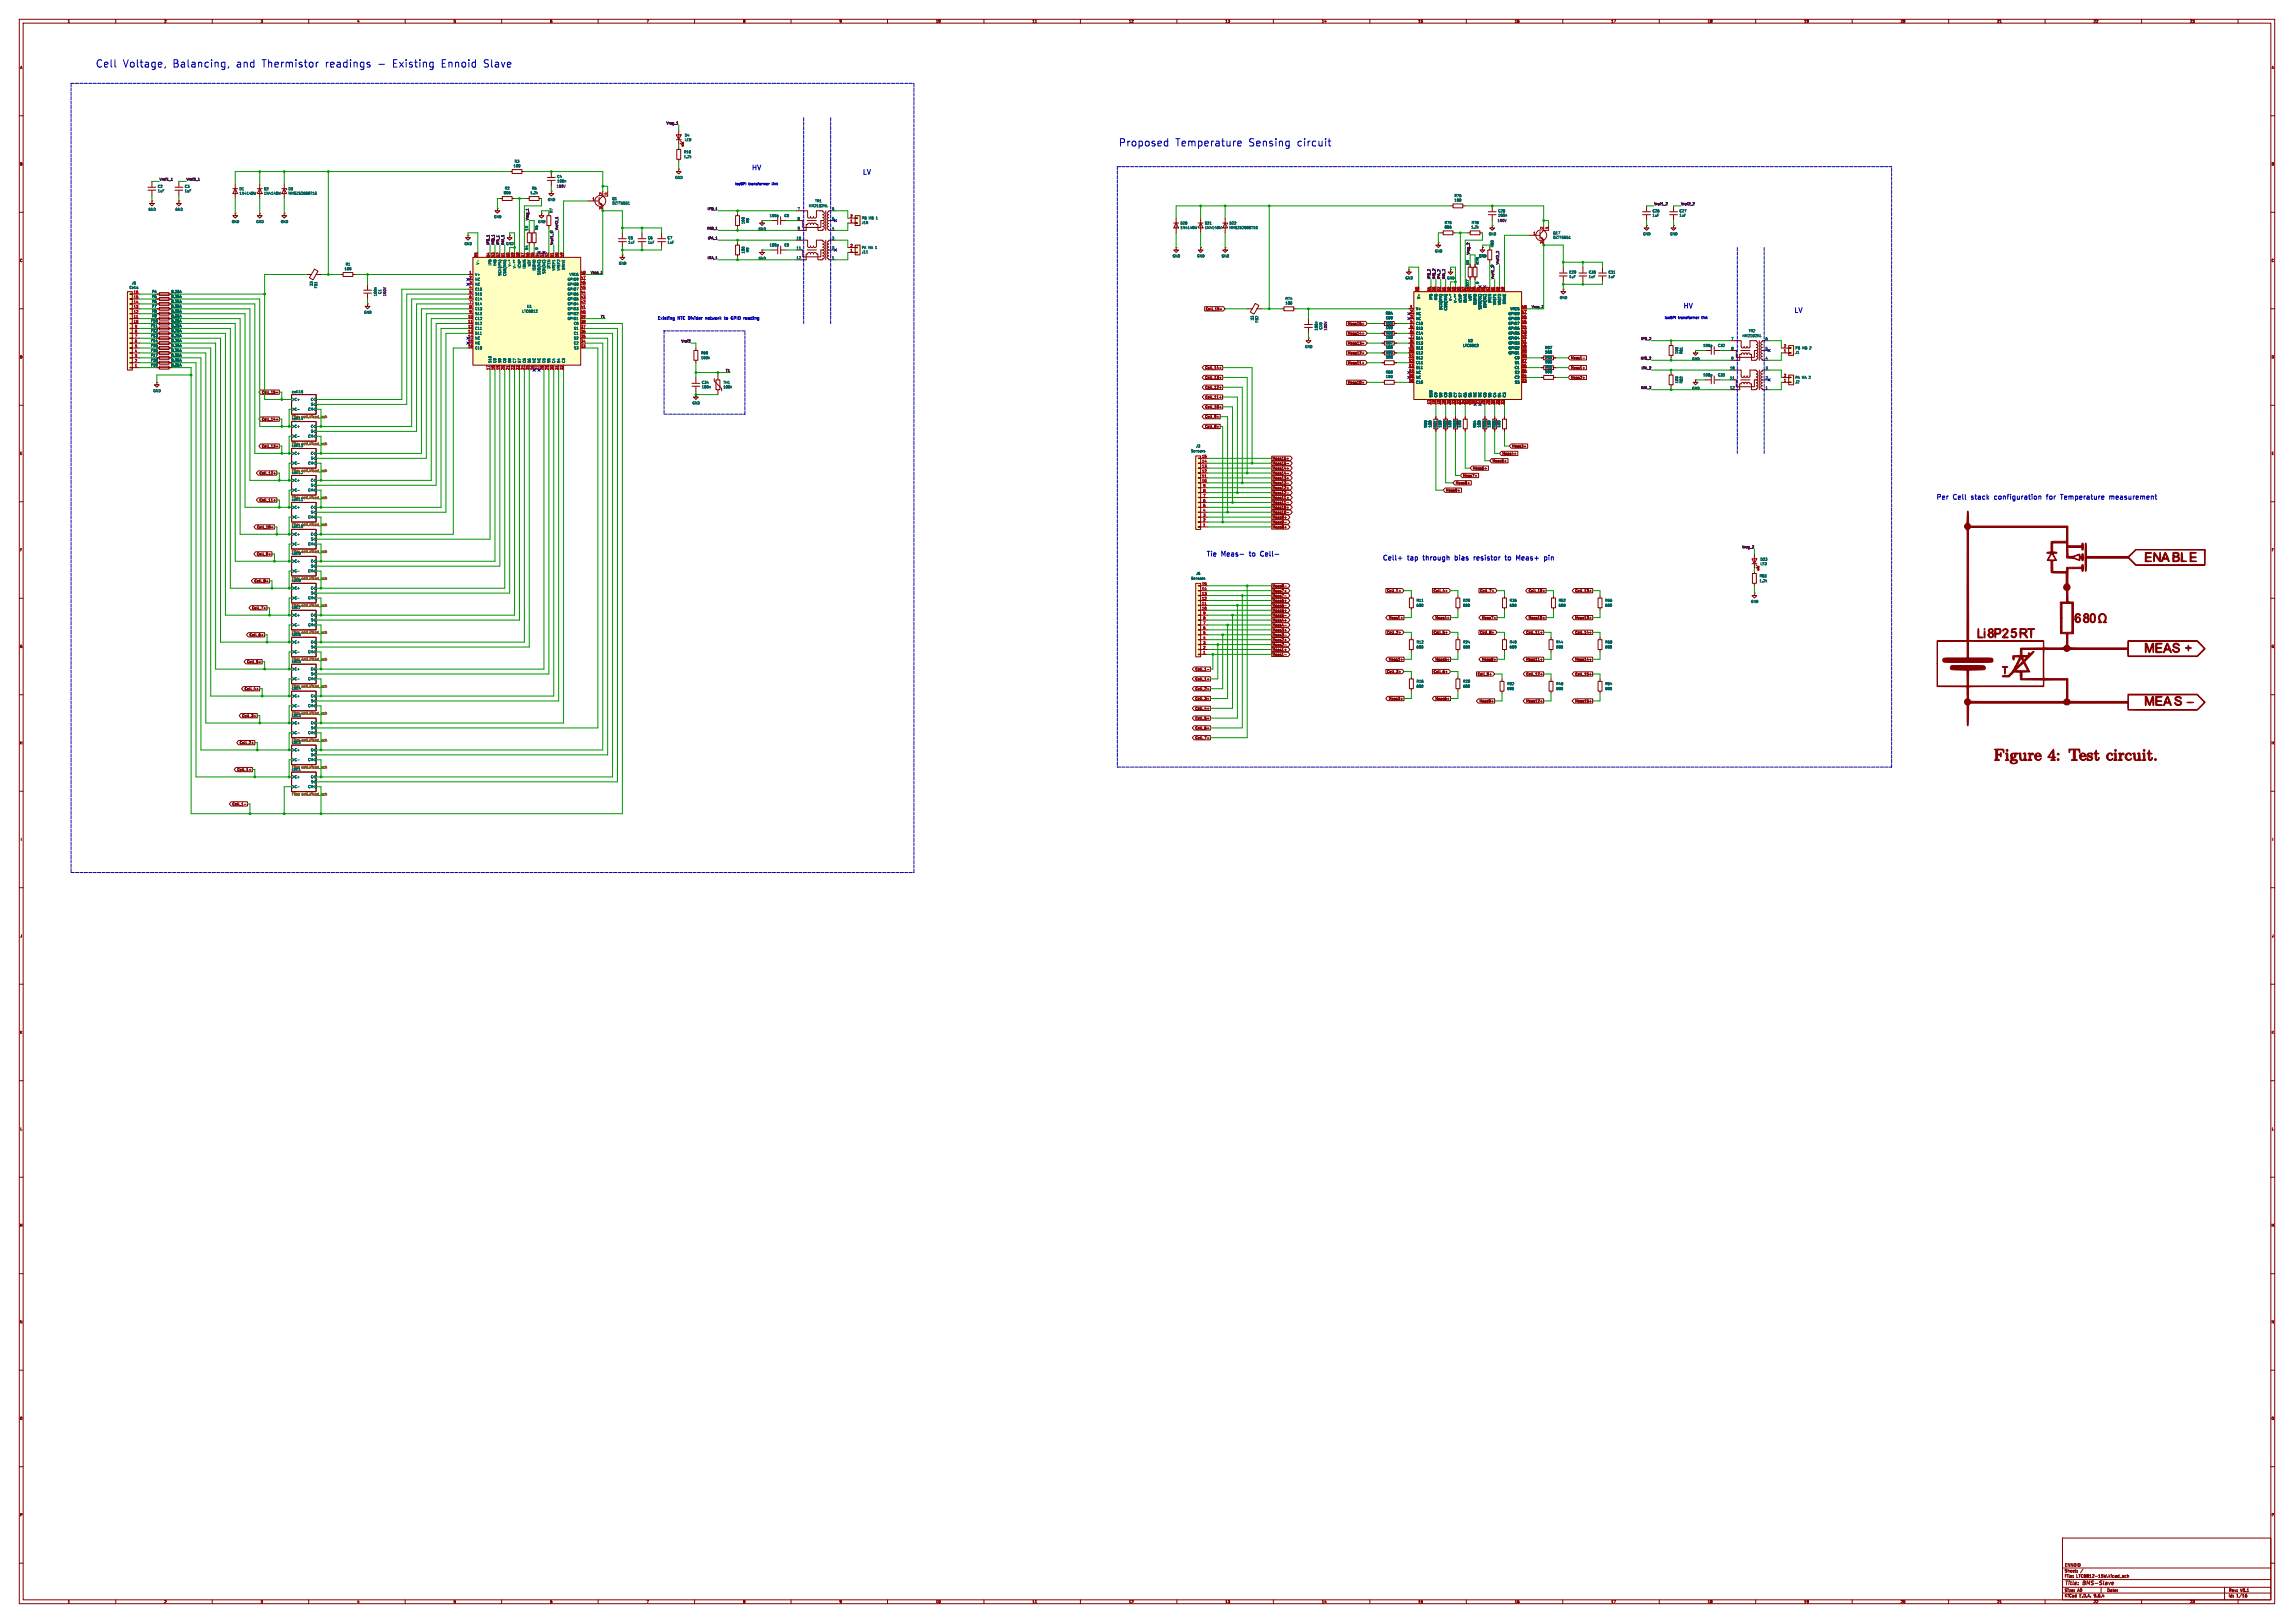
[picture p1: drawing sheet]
<svg xmlns="http://www.w3.org/2000/svg" width="1189mm" height="841mm" viewBox="0 0 1189 841" stroke-linecap="round" stroke-linejoin="round" font-family="sans-serif">
<defs><g id="words">
<g font-size="5.3" fill="#0000c2">
<text x="50" y="35">Cell</text>
<text x="63" y="35">Voltage,</text>
<text x="89" y="35">Balancing,</text>
<text x="121" y="35">and</text>
<text x="134" y="35">Thermistor</text>
<text x="167" y="35">readings</text>
<text x="201" y="35">Existing</text>
<text x="226" y="35">Ennoid</text>
<text x="248" y="35">Slave</text>
<text x="580" y="76">Proposed</text>
<text x="609" y="76">Temperature</text>
<text x="647" y="76">Sensing</text>
<text x="671" y="76">circuit</text>
</g>
<g font-size="3.5" fill="#0000c2">
<text x="390" y="88">HV</text>
<text x="447" y="91">LV</text>
<text x="873" y="160">HV</text>
<text x="930" y="162">LV</text>
<text x="1004" y="259">Per</text>
<text x="1012" y="259">Cell</text>
<text x="1021" y="259">stack</text>
<text x="1033" y="259">configuration</text>
<text x="1060" y="259">for</text>
<text x="1067" y="259">Temperature</text>
<text x="1093" y="259">measurement</text>
<text x="625" y="289">Tie Meas-</text>
<text x="647" y="289">to</text>
<text x="653" y="289">Cell-</text>
<text x="717" y="291">Cell+</text>
<text x="729" y="291">tap</text>
<text x="737" y="291">through</text>
<text x="753" y="291">bias</text>
<text x="763" y="291">resistor</text>
<text x="780" y="291">to</text>
<text x="785" y="291">Meas+</text>
<text x="800" y="291">pin</text>
</g>
<g font-size="2.8" fill="#840000">
<text x="1070" y="822">Title:</text>
<text x="1080" y="822">BMS-Slave</text>
</g>
<g font-size="2.1" fill="#0000c2">
<text x="341" y="166">Existing</text>
<text x="351" y="166">NTC Divider</text>
<text x="366" y="166">network</text>
<text x="376" y="166">to</text>
<text x="379" y="166">GPIO reading</text>
</g>
<g font-size="2.1" fill="#840000">
<text x="1070" y="815">Sheet:</text>
<text x="1070" y="812">ENNOID</text>
<text x="1070" y="818">File:</text>
<text x="1076" y="818">LTC6812-15W.kicad_sch</text>
<text x="1070" y="828">KiCad</text>
<text x="1070" y="825">Size:</text>
<text x="1077" y="825">A0</text>
<text x="1078" y="828">E.D.A.</text>
<text x="1085" y="828">9.0.4</text>
<text x="1092" y="825">Date:</text>
<text x="1155" y="825">Rev:</text>
<text x="1155" y="828">Id:</text>
<text x="1159" y="828">1/16</text>
<text x="1161" y="825">V0.1</text>
</g>
<g font-size="1.8" fill="#840000">
<text x="35" y="12">1</text>
<text x="85" y="12">2</text>
<text x="135" y="12">3</text>
<text x="185" y="12">4</text>
<text x="235" y="12">5</text>
<text x="285" y="12">6</text>
<text x="335" y="12">7</text>
<text x="385" y="12">8</text>
<text x="435" y="12">9</text>
<text x="485" y="12">10</text>
<text x="535" y="12">11</text>
<text x="585" y="12">12</text>
<text x="635" y="12">13</text>
<text x="685" y="12">14</text>
<text x="735" y="12">15</text>
<text x="785" y="12">16</text>
<text x="835" y="12">17</text>
<text x="885" y="12">18</text>
<text x="935" y="12">19</text>
<text x="985" y="12">20</text>
<text x="1035" y="12">21</text>
<text x="1085" y="12">22</text>
<text x="1135" y="12">23</text>
<text x="10" y="36">A</text>
<text x="1177" y="36">A</text>
<text x="10" y="86">B</text>
<text x="1177" y="86">B</text>
<text x="10" y="136">C</text>
<text x="1177" y="136">C</text>
<text x="625" y="161">Cell_15+</text>
<text x="698" y="169">Meas15+</text>
<text x="698" y="174">Meas14+</text>
<text x="698" y="179">Meas13+</text>
<text x="10" y="186">D</text>
<text x="698" y="184">Meas12+</text>
<text x="1177" y="186">D</text>
<text x="625" y="191">Cell_14+</text>
<text x="698" y="189">Meas11+</text>
<text x="814" y="186">Meas1-</text>
<text x="814" y="191">Meas1+</text>
<text x="625" y="197">Cell_13+</text>
<text x="814" y="197">Meas2+</text>
<text x="625" y="202">Cell_12+</text>
<text x="698" y="199">Meas10+</text>
<text x="136" y="204">Cell_15+</text>
<text x="625" y="207">Cell_11+</text>
<text x="625" y="212">Cell_10+</text>
<text x="136" y="218">Cell_14+</text>
<text x="625" y="217">Cell_9+</text>
<text x="625" y="222">Cell_8+</text>
<text x="136" y="232">Cell_13+</text>
<text x="784" y="232">Meas3+</text>
<text x="10" y="236">E</text>
<text x="659" y="238">Meas15+</text>
<text x="773" y="240">Meas5+</text>
<text x="779" y="236">Meas4+</text>
<text x="1177" y="236">E</text>
<text x="659" y="244">Meas14+</text>
<text x="659" y="241">Meas15-</text>
<text x="763" y="244">Meas6+</text>
<text x="134" y="246">Cell_12+</text>
<text x="659" y="249">Meas13+</text>
<text x="659" y="251">Meas13-</text>
<text x="659" y="246">Meas14-</text>
<text x="754" y="251">Meas8+</text>
<text x="758" y="247">Meas7+</text>
<text x="659" y="256">Meas12-</text>
<text x="659" y="254">Meas12+</text>
<text x="749" y="255">Meas9+</text>
<text x="134" y="260">Cell_11+</text>
<text x="659" y="259">Meas11+</text>
<text x="659" y="264">Meas10+</text>
<text x="659" y="261">Meas11-</text>
<text x="659" y="269">Meas9+</text>
<text x="659" y="266">Meas10-</text>
<text x="133" y="274">Cell_10+</text>
<text x="659" y="274">Meas8+</text>
<text x="659" y="271">Meas9-</text>
<text x="10" y="286">F</text>
<text x="133" y="288">Cell_9+</text>
<text x="1177" y="286">F</text>
<text x="132" y="302">Cell_8+</text>
<text x="659" y="304">Meas8-</text>
<text x="659" y="310">Meas7-</text>
<text x="659" y="307">Meas7+</text>
<text x="719" y="307">Cell_1+</text>
<text x="743" y="307">Cell_4+</text>
<text x="767" y="307">Cell_7+</text>
<text x="792" y="307">Cell_10+</text>
<text x="816" y="307">Cell_13+</text>
<text x="130" y="316">Cell_7+</text>
<text x="659" y="317">Meas5+</text>
<text x="659" y="315">Meas6-</text>
<text x="659" y="312">Meas6+</text>
<text x="659" y="322">Meas4+</text>
<text x="659" y="320">Meas5-</text>
<text x="720" y="321">Meas1+</text>
<text x="744" y="321">Meas4+</text>
<text x="768" y="321">Meas7+</text>
<text x="792" y="321">Meas10+</text>
<text x="816" y="321">Meas13+</text>
<text x="129" y="330">Cell_6+</text>
<text x="659" y="327">Meas3+</text>
<text x="659" y="330">Meas3-</text>
<text x="659" y="325">Meas4-</text>
<text x="719" y="329">Cell_2+</text>
<text x="743" y="329">Cell_5+</text>
<text x="767" y="329">Cell_8+</text>
<text x="791" y="329">Cell_11+</text>
<text x="816" y="329">Cell_14+</text>
<text x="10" y="336">G</text>
<text x="659" y="332">Meas2+</text>
<text x="659" y="335">Meas2-</text>
<text x="1177" y="336">G</text>
<text x="659" y="338">Meas1+</text>
<text x="659" y="340">Meas1-</text>
<text x="128" y="344">Cell_5+</text>
<text x="619" y="348">Cell_1-</text>
<text x="720" y="343">Meas2+</text>
<text x="744" y="343">Meas5+</text>
<text x="768" y="343">Meas8+</text>
<text x="791" y="343">Meas11+</text>
<text x="816" y="343">Meas14+</text>
<text x="619" y="353">Cell_1+</text>
<text x="719" y="349">Cell_3+</text>
<text x="743" y="349">Cell_6+</text>
<text x="766" y="350">Cell_9+</text>
<text x="791" y="350">Cell_12+</text>
<text x="816" y="350">Cell_15+</text>
<text x="127" y="358">Cell_4+</text>
<text x="619" y="358">Cell_2+</text>
<text x="619" y="363">Cell_3+</text>
<text x="720" y="363">Meas3+</text>
<text x="744" y="363">Meas6+</text>
<text x="767" y="364">Meas9+</text>
<text x="791" y="364">Meas12+</text>
<text x="816" y="364">Meas15+</text>
<text x="125" y="372">Cell_3+</text>
<text x="619" y="368">Cell_4+</text>
<text x="619" y="373">Cell_5+</text>
<text x="619" y="383">Cell_7+</text>
<text x="619" y="378">Cell_6+</text>
<text x="10" y="386">H</text>
<text x="124" y="386">Cell_2+</text>
<text x="1177" y="386">H</text>
<text x="123" y="400">Cell_1+</text>
<text x="120" y="418">Cell_1-</text>
<text x="11" y="436">I</text>
<text x="1178" y="436">I</text>
<text x="10" y="486">J</text>
<text x="1177" y="486">J</text>
<text x="10" y="536">K</text>
<text x="1177" y="536">K</text>
<text x="10" y="586">L</text>
<text x="1177" y="586">L</text>
<text x="10" y="636">M</text>
<text x="1177" y="636">M</text>
<text x="10" y="686">N</text>
<text x="1177" y="686">N</text>
<text x="10" y="736">O</text>
<text x="1177" y="736">O</text>
<text x="10" y="786">P</text>
<text x="1177" y="786">P</text>
<text x="35" y="831">1</text>
<text x="85" y="831">2</text>
<text x="135" y="831">3</text>
<text x="185" y="831">4</text>
<text x="235" y="831">5</text>
<text x="285" y="831">6</text>
<text x="335" y="831">7</text>
<text x="385" y="831">8</text>
<text x="435" y="831">9</text>
<text x="485" y="831">10</text>
<text x="535" y="831">11</text>
<text x="585" y="831">12</text>
<text x="635" y="831">13</text>
<text x="685" y="831">14</text>
<text x="735" y="831">15</text>
<text x="785" y="831">16</text>
<text x="835" y="831">17</text>
<text x="885" y="831">18</text>
<text x="935" y="831">19</text>
<text x="985" y="831">20</text>
<text x="1035" y="831">21</text>
<text x="1085" y="831">22</text>
<text x="1135" y="831">23</text>
</g>
<g font-size="1.8" fill="#0f0f0f">
<text x="345" y="65">Vreg_1</text>
<text x="83" y="94">Vref1_1</text>
<text x="97" y="94">Vref2_1</text>
<text x="857" y="106">Vref1_2</text>
<text x="871" y="106">Vref2_2</text>
<text x="367" y="109">IPB_1</text>
<text x="274" y="114" transform="rotate(-90 274 114)">Vreg_1</text>
<text x="289" y="119" transform="rotate(-90 289 119)">Vref2_1</text>
<text x="366" y="119">IMB_1</text>
<text x="367" y="124">IPA_1</text>
<text x="254" y="127" transform="rotate(-90 254 127)">IPB_1</text>
<text x="256" y="127" transform="rotate(-90 256 127)">IMB_1</text>
<text x="259" y="127" transform="rotate(-90 259 127)">IPA_1</text>
<text x="261" y="127" transform="rotate(-90 261 127)">IMA_1</text>
<text x="287" y="127" transform="rotate(-90 287 127)">Vref1_10</text>
<text x="367" y="134">IMA_1</text>
<text x="762" y="132" transform="rotate(-90 762 132)">Vreg_2</text>
<text x="777" y="137" transform="rotate(-90 777 137)">Vref2_2</text>
<text x="306" y="142">Vreg_1</text>
<text x="741" y="145" transform="rotate(-90 741 145)">IPB_2</text>
<text x="744" y="145" transform="rotate(-90 744 145)">IMB_2</text>
<text x="746" y="145" transform="rotate(-90 746 145)">IPA_2</text>
<text x="749" y="145" transform="rotate(-90 749 145)">IMA_2</text>
<text x="774" y="145" transform="rotate(-90 774 145)">Vref1_20</text>
<text x="794" y="160">Vreg_2</text>
<text x="311" y="165">T1</text>
<text x="353" y="178">Vref2</text>
<text x="850" y="176">IPB_2</text>
<text x="850" y="186">IMB_2</text>
<text x="851" y="192">IPA_2</text>
<text x="376" y="193">T1</text>
<text x="850" y="202">IMA_2</text>
<text x="903" y="284">Vreg_2</text>
</g>
<g font-size="1.8" fill="#006464">
<text x="355" y="71">D4</text>
<text x="355" y="73">LED</text>
<text x="354" y="80">R10</text>
<text x="354" y="82">1.2k</text>
<text x="266" y="87">100</text>
<text x="267" y="85">R3</text>
<text x="289" y="92">C4</text>
<text x="289" y="95">100n</text>
<text x="350" y="93">GND</text>
<text x="82" y="97">C2</text>
<text x="82" y="100">1uF</text>
<text x="96" y="97">C3</text>
<text x="96" y="100">1uF</text>
<text x="124" y="99">D1</text>
<text x="124" y="101">1N4148W</text>
<text x="137" y="99">D2</text>
<text x="137" y="101">1N4148W</text>
<text x="149" y="99">D3</text>
<text x="149" y="101">MMSZ5268BT1G</text>
<text x="261" y="101">806</text>
<text x="262" y="98">R2</text>
<text x="275" y="101">1.2k</text>
<text x="276" y="98">R5</text>
<text x="284" y="104">GND</text>
<text x="317" y="106">DZTT5551</text>
<text x="317" y="104">Q1</text>
<text x="419" y="108">HM2102NL</text>
<text x="422" y="105">TR1</text>
<text x="754" y="102">R76</text>
<text x="754" y="105">100</text>
<text x="77" y="109">GND</text>
<text x="91" y="109">GND</text>
<text x="256" y="113">GND</text>
<text x="287" y="110" transform="rotate(-90 287 110)">R7</text>
<text x="399" y="113">100p</text>
<text x="406" y="113">C8</text>
<text x="413" y="109">7</text>
<text x="431" y="109">6</text>
<text x="447" y="114">PB</text>
<text x="450" y="114">MB</text>
<text x="454" y="114">1</text>
<text x="776" y="110">C28</text>
<text x="776" y="112">100n</text>
<text x="856" y="110">C26</text>
<text x="856" y="112">1uF</text>
<text x="870" y="110">C27</text>
<text x="870" y="112">1uF</text>
<text x="120" y="116">GND</text>
<text x="133" y="116">GND</text>
<text x="145" y="116">GND</text>
<text x="274" y="120" transform="rotate(-90 274 120)">1M</text>
<text x="279" y="116">GND</text>
<text x="279" y="119" transform="rotate(-90 279 119)">R6</text>
<text x="386" y="116" transform="rotate(-90 386 116)">100</text>
<text x="388" y="116" transform="rotate(-90 388 116)">R8</text>
<text x="393" y="120">GND</text>
<text x="413" y="114">8</text>
<text x="413" y="119">9</text>
<text x="431" y="114">5</text>
<text x="431" y="119">4</text>
<text x="447" y="116">J10</text>
<text x="612" y="117">D20</text>
<text x="612" y="119">1N4148W</text>
<text x="624" y="117">D21</text>
<text x="624" y="119">1N4148W</text>
<text x="637" y="117">D22</text>
<text x="637" y="119">MMSZ5268BT1G</text>
<text x="749" y="116">R75</text>
<text x="749" y="119">806</text>
<text x="762" y="119">1.2k</text>
<text x="763" y="116">R78</text>
<text x="326" y="124">C5</text>
<text x="336" y="124">C6</text>
<text x="346" y="124">C7</text>
<text x="413" y="124">10</text>
<text x="431" y="124">3</text>
<text x="772" y="122">GND</text>
<text x="805" y="122">Q17</text>
<text x="805" y="124">DZTT5551</text>
<text x="852" y="122">GND</text>
<text x="866" y="122">GND</text>
<text x="241" y="127">GND</text>
<text x="262" y="127">GND</text>
<text x="274" y="130" transform="rotate(-90 274 130)">R4</text>
<text x="279" y="130" transform="rotate(-90 279 130)">0</text>
<text x="326" y="126">1uF</text>
<text x="336" y="126">1uF</text>
<text x="346" y="126">1uF</text>
<text x="386" y="131" transform="rotate(-90 386 131)">100</text>
<text x="388" y="131" transform="rotate(-90 388 131)">R9</text>
<text x="399" y="128">100p</text>
<text x="406" y="128">C9</text>
<text x="413" y="129">11</text>
<text x="431" y="129">2</text>
<text x="447" y="131">J11</text>
<text x="447" y="129">PA MA 1</text>
<text x="744" y="131">GND</text>
<text x="774" y="128" transform="rotate(-90 774 128)">R80</text>
<text x="179" y="138">R1</text>
<text x="249" y="137" transform="rotate(-90 249 137)">V-</text>
<text x="255" y="138" transform="rotate(-90 255 138)">IPB</text>
<text x="257" y="138" transform="rotate(-90 257 138)">IMB</text>
<text x="321" y="137">GND</text>
<text x="393" y="135">GND</text>
<text x="413" y="134">12</text>
<text x="431" y="134">1</text>
<text x="608" y="134">GND</text>
<text x="620" y="134">GND</text>
<text x="633" y="134">GND</text>
<text x="762" y="137" transform="rotate(-90 762 137)">1M</text>
<text x="766" y="134">GND</text>
<text x="767" y="137" transform="rotate(-90 767 137)">R79</text>
<text x="178" y="140">100</text>
<text x="246" y="143">V+</text>
<text x="260" y="143" transform="rotate(-90 260 143)">SCK(IPA)</text>
<text x="262" y="143" transform="rotate(-90 262 143)">CSB(IMA)</text>
<text x="265" y="138" transform="rotate(-90 265 138)">V-*</text>
<text x="268" y="139" transform="rotate(-90 268 139)">V-**</text>
<text x="270" y="139" transform="rotate(-90 270 139)">ICMP</text>
<text x="273" y="139" transform="rotate(-90 273 139)">IBIAS</text>
<text x="275" y="138" transform="rotate(-90 275 138)">WDT</text>
<text x="278" y="140" transform="rotate(-90 278 140)">ISOMD</text>
<text x="280" y="143" transform="rotate(-90 280 143)">SDO(NC)</text>
<text x="283" y="142" transform="rotate(-90 283 142)">SDI(NC)</text>
<text x="285" y="139" transform="rotate(-90 285 139)">DTEN</text>
<text x="288" y="140" transform="rotate(-90 288 140)">VREF1</text>
<text x="290" y="140" transform="rotate(-90 290 140)">VREF2</text>
<text x="293" y="140" transform="rotate(-90 293 140)">DRIVE</text>
<text x="295" y="143">VREG</text>
<text x="813" y="142">C29</text>
<text x="823" y="142">C30</text>
<text x="834" y="142">C31</text>
<text x="67" y="150">Cells</text>
<text x="68" y="148">J5</text>
<text x="162" y="148" transform="rotate(-90 162 148)">33</text>
<text x="165" y="150" transform="rotate(-90 165 150)">FB1</text>
<text x="246" y="146">NC</text>
<text x="246" y="148">NC</text>
<text x="294" y="146">GPIO9</text>
<text x="294" y="148">GPIO8</text>
<text x="728" y="145">GND</text>
<text x="750" y="145">GND</text>
<text x="767" y="147" transform="rotate(-90 767 147)">0</text>
<text x="813" y="144">1uF</text>
<text x="823" y="144">1uF</text>
<text x="834" y="144">1uF</text>
<text x="79" y="152">F4</text>
<text x="79" y="155">F5</text>
<text x="89" y="152">0.25A</text>
<text x="89" y="155">0.25A</text>
<text x="195" y="154" transform="rotate(-90 195 154)">100n</text>
<text x="198" y="152" transform="rotate(-90 198 152)">C1</text>
<text x="246" y="151">C15</text>
<text x="246" y="153">S15</text>
<text x="246" y="156">C14</text>
<text x="294" y="151">GPIO7</text>
<text x="294" y="153">GPIO6</text>
<text x="294" y="156">GPIO5</text>
<text x="666" y="156">R74</text>
<text x="736" y="155" transform="rotate(-90 736 155)">V-</text>
<text x="743" y="155" transform="rotate(-90 743 155)">IPB</text>
<text x="745" y="156" transform="rotate(-90 745 156)">IMB</text>
<text x="753" y="156" transform="rotate(-90 753 156)">V-*</text>
<text x="808" y="155">GND</text>
<text x="79" y="157">F6</text>
<text x="79" y="160">F7</text>
<text x="89" y="157">0.25A</text>
<text x="89" y="160">0.25A</text>
<text x="246" y="158">S14</text>
<text x="246" y="161">C13</text>
<text x="273" y="160">U1</text>
<text x="294" y="158">GPIO4</text>
<text x="294" y="161">GPIO3</text>
<text x="666" y="158">100</text>
<text x="734" y="161">V+</text>
<text x="748" y="161" transform="rotate(-90 748 161)">SCK(IPA)</text>
<text x="750" y="161" transform="rotate(-90 750 161)">CSB(IMA)</text>
<text x="755" y="157" transform="rotate(-90 755 157)">V-**</text>
<text x="758" y="157" transform="rotate(-90 758 157)">ICMP</text>
<text x="760" y="157" transform="rotate(-90 760 157)">IBIAS</text>
<text x="763" y="156" transform="rotate(-90 763 156)">WDT</text>
<text x="765" y="158" transform="rotate(-90 765 158)">ISOMD</text>
<text x="768" y="160" transform="rotate(-90 768 160)">SDO(NC)</text>
<text x="770" y="160" transform="rotate(-90 770 160)">SDI(NC)</text>
<text x="773" y="157" transform="rotate(-90 773 157)">DTEN</text>
<text x="776" y="158" transform="rotate(-90 776 158)">VREF1</text>
<text x="778" y="158" transform="rotate(-90 778 158)">VREF2</text>
<text x="781" y="158" transform="rotate(-90 781 158)">DRIVE</text>
<text x="783" y="161">VREG</text>
<text x="78" y="167">F10</text>
<text x="79" y="162">F8</text>
<text x="79" y="165">F9</text>
<text x="89" y="162">0.25A</text>
<text x="89" y="165">0.25A</text>
<text x="89" y="167">0.25A</text>
<text x="189" y="163">GND</text>
<text x="246" y="163">S13</text>
<text x="246" y="166">C12</text>
<text x="271" y="162">LTC6812</text>
<text x="294" y="163">GPIO2</text>
<text x="294" y="166">GPIO1</text>
<text x="650" y="166" transform="rotate(-90 650 166)">33</text>
<text x="652" y="167" transform="rotate(-90 652 167)">FB2</text>
<text x="718" y="163">R84</text>
<text x="718" y="166">100</text>
<text x="734" y="163">NC</text>
<text x="734" y="166">NC</text>
<text x="782" y="163">GPIO9</text>
<text x="782" y="166">GPIO8</text>
<text x="78" y="170">F11</text>
<text x="78" y="172">F12</text>
<text x="89" y="170">0.25A</text>
<text x="89" y="172">0.25A</text>
<text x="246" y="169">S12</text>
<text x="246" y="171">C11</text>
<text x="246" y="174">S11</text>
<text x="297" y="169">C0</text>
<text x="297" y="174">C1</text>
<text x="297" y="171">S1</text>
<text x="683" y="171" transform="rotate(-90 683 171)">100n</text>
<text x="685" y="171" transform="rotate(-90 685 171)">C10</text>
<text x="718" y="173">R86</text>
<text x="718" y="168">R85</text>
<text x="718" y="171">100</text>
<text x="734" y="169">C15</text>
<text x="734" y="171">S15</text>
<text x="734" y="174">C14</text>
<text x="782" y="169">GPIO7</text>
<text x="782" y="171">GPIO6</text>
<text x="782" y="174">GPIO5</text>
<text x="906" y="172">TR2</text>
<text x="78" y="175">F13</text>
<text x="78" y="177">F14</text>
<text x="78" y="180">F15</text>
<text x="89" y="175">0.25A</text>
<text x="89" y="177">0.25A</text>
<text x="89" y="180">0.25A</text>
<text x="246" y="176">NC</text>
<text x="246" y="179">NC</text>
<text x="297" y="179">C2</text>
<text x="297" y="176">S2</text>
<text x="718" y="178">R87</text>
<text x="718" y="176">100</text>
<text x="734" y="176">S14</text>
<text x="734" y="179">C13</text>
<text x="758" y="180">LTC6812</text>
<text x="761" y="177">U2</text>
<text x="782" y="176">GPIO4</text>
<text x="782" y="179">GPIO3</text>
<text x="883" y="180">100p</text>
<text x="890" y="180">C32</text>
<text x="897" y="176">7</text>
<text x="903" y="175">HM2102NL</text>
<text x="915" y="176">6</text>
<text x="78" y="185">F17</text>
<text x="78" y="182">F16</text>
<text x="89" y="185">0.25A</text>
<text x="89" y="182">0.25A</text>
<text x="246" y="181">C10</text>
<text x="297" y="181">S3</text>
<text x="363" y="184">R68</text>
<text x="676" y="181">GND</text>
<text x="718" y="184">R88</text>
<text x="718" y="181">100</text>
<text x="718" y="186">100</text>
<text x="734" y="181">S13</text>
<text x="734" y="184">C12</text>
<text x="782" y="181">GPIO2</text>
<text x="782" y="184">GPIO1</text>
<text x="801" y="181">R97</text>
<text x="801" y="183">100</text>
<text x="870" y="184" transform="rotate(-90 870 184)">100</text>
<text x="872" y="184" transform="rotate(-90 872 184)">R81</text>
<text x="897" y="181">8</text>
<text x="915" y="181">5</text>
<text x="930" y="184">J1</text>
<text x="930" y="181">PB</text>
<text x="934" y="181">MB</text>
<text x="938" y="181">2</text>
<text x="78" y="190">F19</text>
<text x="78" y="188">F18</text>
<text x="89" y="190">0.25A</text>
<text x="89" y="188">0.25A</text>
<text x="255" y="188" transform="rotate(-90 255 188)">S10</text>
<text x="257" y="188" transform="rotate(-90 257 188)">C9</text>
<text x="260" y="188" transform="rotate(-90 260 188)">S9</text>
<text x="262" y="188" transform="rotate(-90 262 188)">C8</text>
<text x="265" y="188" transform="rotate(-90 265 188)">S8</text>
<text x="268" y="188" transform="rotate(-90 268 188)">C7</text>
<text x="270" y="188" transform="rotate(-90 270 188)">S7</text>
<text x="273" y="188" transform="rotate(-90 273 188)">C6</text>
<text x="275" y="188" transform="rotate(-90 275 188)">S6</text>
<text x="278" y="188" transform="rotate(-90 278 188)">NC</text>
<text x="280" y="188" transform="rotate(-90 280 188)">NC</text>
<text x="283" y="188" transform="rotate(-90 283 188)">C5</text>
<text x="285" y="188" transform="rotate(-90 285 188)">S5</text>
<text x="288" y="188" transform="rotate(-90 288 188)">C4</text>
<text x="290" y="188" transform="rotate(-90 290 188)">S4</text>
<text x="293" y="188" transform="rotate(-90 293 188)">C3</text>
<text x="363" y="186">100k</text>
<text x="734" y="186">S12</text>
<text x="734" y="189">C11</text>
<text x="734" y="191">S11</text>
<text x="785" y="186">C0</text>
<text x="785" y="191">C1</text>
<text x="785" y="189">S1</text>
<text x="801" y="186">R98</text>
<text x="801" y="191">R99</text>
<text x="801" y="188">100</text>
<text x="877" y="187">GND</text>
<text x="897" y="192">10</text>
<text x="897" y="186">9</text>
<text x="915" y="186">4</text>
<text x="915" y="192">3</text>
<text x="718" y="194">R89</text>
<text x="718" y="196">100</text>
<text x="734" y="194">NC</text>
<text x="734" y="196">NC</text>
<text x="785" y="196">C2</text>
<text x="785" y="194">S2</text>
<text x="801" y="193">100</text>
<text x="883" y="195">100p</text>
<text x="890" y="195">C33</text>
<text x="897" y="197">11</text>
<text x="915" y="197">2</text>
<text x="930" y="196">PA MA 2</text>
<text x="79" y="203">GND</text>
<text x="151" y="204">cell15</text>
<text x="364" y="199">C34</text>
<text x="364" y="201">100n</text>
<text x="375" y="199">TH1</text>
<text x="375" y="201">100k</text>
<text x="734" y="199">C10</text>
<text x="785" y="199">S3</text>
<text x="870" y="199" transform="rotate(-90 870 199)">100</text>
<text x="872" y="199" transform="rotate(-90 872 199)">R82</text>
<text x="877" y="202">GND</text>
<text x="897" y="202">12</text>
<text x="915" y="202">1</text>
<text x="930" y="199">J2</text>
<text x="153" y="208">C+</text>
<text x="161" y="208">C</text>
<text x="359" y="210">GND</text>
<text x="743" y="206" transform="rotate(-90 743 206)">S10</text>
<text x="745" y="206" transform="rotate(-90 745 206)">C9</text>
<text x="748" y="206" transform="rotate(-90 748 206)">S9</text>
<text x="750" y="206" transform="rotate(-90 750 206)">C8</text>
<text x="753" y="206" transform="rotate(-90 753 206)">S8</text>
<text x="755" y="206" transform="rotate(-90 755 206)">C7</text>
<text x="758" y="206" transform="rotate(-90 758 206)">S7</text>
<text x="760" y="206" transform="rotate(-90 760 206)">C6</text>
<text x="763" y="206" transform="rotate(-90 763 206)">S6</text>
<text x="765" y="206" transform="rotate(-90 765 206)">NC</text>
<text x="768" y="206" transform="rotate(-90 768 206)">NC</text>
<text x="770" y="206" transform="rotate(-90 770 206)">C5</text>
<text x="773" y="206" transform="rotate(-90 773 206)">S5</text>
<text x="776" y="206" transform="rotate(-90 776 206)">C4</text>
<text x="778" y="206" transform="rotate(-90 778 206)">S4</text>
<text x="781" y="206" transform="rotate(-90 781 206)">C3</text>
<text x="153" y="213">C-</text>
<text x="160" y="213">CM</text>
<text x="161" y="210">S</text>
<text x="151" y="217">File:</text>
<text x="151" y="218">cell14</text>
<text x="153" y="222">C+</text>
<text x="156" y="217">cell.kicad_sch</text>
<text x="161" y="222">C</text>
<text x="740" y="222" transform="rotate(-90 740 222)">R90</text>
<text x="742" y="222" transform="rotate(-90 742 222)">100</text>
<text x="745" y="222" transform="rotate(-90 745 222)">R91</text>
<text x="747" y="222" transform="rotate(-90 747 222)">100</text>
<text x="750" y="222" transform="rotate(-90 750 222)">R92</text>
<text x="752" y="222" transform="rotate(-90 752 222)">100</text>
<text x="755" y="222" transform="rotate(-90 755 222)">R93</text>
<text x="757" y="222" transform="rotate(-90 757 222)">100</text>
<text x="765" y="222" transform="rotate(-90 765 222)">R94</text>
<text x="768" y="222" transform="rotate(-90 768 222)">100</text>
<text x="770" y="222" transform="rotate(-90 770 222)">R95</text>
<text x="773" y="222" transform="rotate(-90 773 222)">100</text>
<text x="775" y="222" transform="rotate(-90 775 222)">R96</text>
<text x="778" y="222" transform="rotate(-90 778 222)">100</text>
<text x="153" y="227">C-</text>
<text x="160" y="227">CM</text>
<text x="161" y="224">S</text>
<text x="151" y="231">File:</text>
<text x="151" y="232">cell13</text>
<text x="156" y="231">cell.kicad_sch</text>
<text x="620" y="232">J3</text>
<text x="153" y="236">C+</text>
<text x="161" y="236">C</text>
<text x="161" y="238">S</text>
<text x="617" y="235">Sensors</text>
<text x="153" y="241">C-</text>
<text x="160" y="241">CM</text>
<text x="153" y="250">C+</text>
<text x="161" y="250">C</text>
<text x="153" y="255">C-</text>
<text x="160" y="255">CM</text>
<text x="161" y="252">S</text>
<text x="151" y="259">File:</text>
<text x="151" y="260">cell11</text>
<text x="153" y="264">C+</text>
<text x="156" y="259">cell.kicad_sch</text>
<text x="161" y="264">C</text>
<text x="153" y="269">C-</text>
<text x="160" y="269">CM</text>
<text x="161" y="266">S</text>
<text x="151" y="273">File:</text>
<text x="151" y="274">cell10</text>
<text x="156" y="273">cell.kicad_sch</text>
<text x="153" y="278">C+</text>
<text x="161" y="278">C</text>
<text x="161" y="280">S</text>
<text x="151" y="287">File:</text>
<text x="151" y="288">cell9</text>
<text x="153" y="283">C-</text>
<text x="160" y="283">CM</text>
<text x="153" y="292">C+</text>
<text x="161" y="292">C</text>
<text x="912" y="291">D23</text>
<text x="912" y="293">LED</text>
<text x="153" y="297">C-</text>
<text x="160" y="297">CM</text>
<text x="161" y="294">S</text>
<text x="620" y="298">J6</text>
<text x="912" y="299">R83</text>
<text x="151" y="301">File:</text>
<text x="151" y="302">cell8</text>
<text x="153" y="306">C+</text>
<text x="161" y="306">C</text>
<text x="617" y="301">Sensors</text>
<text x="912" y="302">1.2k</text>
<text x="153" y="311">C-</text>
<text x="160" y="311">CM</text>
<text x="161" y="308">S</text>
<text x="151" y="315">File:</text>
<text x="734" y="312">R11</text>
<text x="734" y="315">680</text>
<text x="758" y="312">R20</text>
<text x="758" y="315">680</text>
<text x="782" y="312">R36</text>
<text x="782" y="315">680</text>
<text x="808" y="312">R52</text>
<text x="808" y="315">680</text>
<text x="832" y="312">R56</text>
<text x="832" y="315">680</text>
<text x="907" y="313">GND</text>
<text x="153" y="320">C+</text>
<text x="161" y="320">C</text>
<text x="161" y="322">S</text>
<text x="151" y="329">File:</text>
<text x="151" y="329">cell6</text>
<text x="153" y="325">C-</text>
<text x="160" y="325">CM</text>
<text x="153" y="334">C+</text>
<text x="161" y="334">C</text>
<text x="734" y="334">R12</text>
<text x="758" y="334">R24</text>
<text x="782" y="334">R40</text>
<text x="806" y="334">R44</text>
<text x="832" y="334">R60</text>
<text x="153" y="339">C-</text>
<text x="160" y="339">CM</text>
<text x="161" y="336">S</text>
<text x="734" y="336">680</text>
<text x="758" y="336">680</text>
<text x="782" y="336">680</text>
<text x="806" y="336">680</text>
<text x="832" y="336">680</text>
<text x="151" y="343">File:</text>
<text x="151" y="343">cell5</text>
<text x="153" y="348">C+</text>
<text x="161" y="348">C</text>
<text x="153" y="353">C-</text>
<text x="160" y="353">CM</text>
<text x="161" y="350">S</text>
<text x="734" y="354">R16</text>
<text x="758" y="354">R28</text>
<text x="151" y="357">File:</text>
<text x="151" y="357">cell4</text>
<text x="734" y="356">680</text>
<text x="758" y="356">680</text>
<text x="781" y="355">R32</text>
<text x="781" y="358">680</text>
<text x="806" y="355">R48</text>
<text x="806" y="358">680</text>
<text x="832" y="355">R64</text>
<text x="832" y="358">680</text>
<text x="153" y="362">C+</text>
<text x="161" y="362">C</text>
<text x="161" y="364">S</text>
<text x="151" y="371">File:</text>
<text x="151" y="371">cell3</text>
<text x="153" y="367">C-</text>
<text x="160" y="367">CM</text>
<text x="153" y="376">C+</text>
<text x="161" y="376">C</text>
<text x="153" y="381">C-</text>
<text x="160" y="381">CM</text>
<text x="161" y="378">S</text>
<text x="151" y="385">File:</text>
<text x="151" y="385">cell2</text>
<text x="153" y="389">C+</text>
<text x="161" y="389">C</text>
<text x="153" y="395">C-</text>
<text x="160" y="395">CM</text>
<text x="161" y="392">S</text>
<text x="151" y="399">File:</text>
<text x="153" y="403">C+</text>
<text x="161" y="403">C</text>
<text x="161" y="406">S</text>
<text x="153" y="409">C-</text>
<text x="160" y="409">CM</text>
</g>
<g font-size="1.8" fill="#840084">
<text x="288" y="97">100V</text>
<text x="776" y="115">100V</text>
<text x="200" y="154" transform="rotate(-90 200 154)">100V</text>
<text x="688" y="171" transform="rotate(-90 688 171)">100V</text>
</g>
<g font-size="1.8" fill="#a90000">
<text x="312" y="101" transform="rotate(-90 312 101)">2</text>
<text x="315" y="101" transform="rotate(-90 315 101)">4</text>
<text x="307" y="104">1</text>
<text x="312" y="109" transform="rotate(-90 312 109)">3</text>
<text x="441" y="113">2</text>
<text x="441" y="115">1</text>
<text x="800" y="119" transform="rotate(-90 800 119)">2</text>
<text x="802" y="119" transform="rotate(-90 802 119)">4</text>
<text x="795" y="122">1</text>
<text x="441" y="131">1</text>
<text x="441" y="128">2</text>
<text x="800" y="126" transform="rotate(-90 800 126)">3</text>
<text x="247" y="133" transform="rotate(-90 247 133)">65</text>
<text x="254" y="133" transform="rotate(-90 254 133)">64</text>
<text x="256" y="133" transform="rotate(-90 256 133)">63</text>
<text x="259" y="133" transform="rotate(-90 259 133)">62</text>
<text x="261" y="133" transform="rotate(-90 261 133)">61</text>
<text x="264" y="133" transform="rotate(-90 264 133)">60</text>
<text x="266" y="133" transform="rotate(-90 266 133)">59</text>
<text x="269" y="133" transform="rotate(-90 269 133)">58</text>
<text x="272" y="133" transform="rotate(-90 272 133)">57</text>
<text x="274" y="133" transform="rotate(-90 274 133)">56</text>
<text x="277" y="133" transform="rotate(-90 277 133)">55</text>
<text x="279" y="133" transform="rotate(-90 279 133)">54</text>
<text x="282" y="133" transform="rotate(-90 282 133)">53</text>
<text x="284" y="133" transform="rotate(-90 284 133)">52</text>
<text x="287" y="133" transform="rotate(-90 287 133)">51</text>
<text x="289" y="133" transform="rotate(-90 289 133)">50</text>
<text x="292" y="133" transform="rotate(-90 292 133)">49</text>
<text x="243" y="142">1</text>
<text x="301" y="142">48</text>
<text x="243" y="145">2</text>
<text x="243" y="147">3</text>
<text x="243" y="150">4</text>
<text x="301" y="145">47</text>
<text x="301" y="147">46</text>
<text x="301" y="150">45</text>
<text x="69" y="155">15</text>
<text x="69" y="152">16</text>
<text x="243" y="152">5</text>
<text x="243" y="155">6</text>
<text x="301" y="152">44</text>
<text x="301" y="155">43</text>
<text x="735" y="151" transform="rotate(-90 735 151)">65</text>
<text x="741" y="151" transform="rotate(-90 741 151)">64</text>
<text x="744" y="151" transform="rotate(-90 744 151)">63</text>
<text x="747" y="151" transform="rotate(-90 747 151)">62</text>
<text x="749" y="151" transform="rotate(-90 749 151)">61</text>
<text x="752" y="151" transform="rotate(-90 752 151)">60</text>
<text x="754" y="151" transform="rotate(-90 754 151)">59</text>
<text x="757" y="151" transform="rotate(-90 757 151)">58</text>
<text x="759" y="151" transform="rotate(-90 759 151)">57</text>
<text x="762" y="151" transform="rotate(-90 762 151)">56 R77</text>
<text x="764" y="151" transform="rotate(-90 764 151)">55</text>
<text x="767" y="151" transform="rotate(-90 767 151)">54</text>
<text x="769" y="151" transform="rotate(-90 769 151)">53</text>
<text x="772" y="151" transform="rotate(-90 772 151)">52</text>
<text x="774" y="151" transform="rotate(-90 774 151)">51</text>
<text x="777" y="151" transform="rotate(-90 777 151)">50</text>
<text x="780" y="151" transform="rotate(-90 780 151)">49</text>
<text x="69" y="160">13</text>
<text x="69" y="157">14</text>
<text x="243" y="157">7</text>
<text x="243" y="160">8</text>
<text x="301" y="157">42</text>
<text x="301" y="160">41</text>
<text x="731" y="160">1</text>
<text x="789" y="160">48</text>
<text x="69" y="167">10</text>
<text x="69" y="165">11</text>
<text x="69" y="162">12</text>
<text x="243" y="165">10</text>
<text x="243" y="167">11</text>
<text x="243" y="162">9</text>
<text x="301" y="162">40</text>
<text x="301" y="165">39</text>
<text x="301" y="167">38</text>
<text x="731" y="162">2</text>
<text x="731" y="165">3</text>
<text x="731" y="167">4</text>
<text x="789" y="162">47</text>
<text x="789" y="165">46</text>
<text x="789" y="167">45</text>
<text x="70" y="172">8</text>
<text x="70" y="170">9</text>
<text x="243" y="170">12</text>
<text x="243" y="172">13</text>
<text x="301" y="170">37</text>
<text x="301" y="172">36</text>
<text x="731" y="170">5</text>
<text x="731" y="172">6</text>
<text x="789" y="170">44</text>
<text x="789" y="172">43</text>
<text x="70" y="178">6</text>
<text x="70" y="175">7</text>
<text x="243" y="175">14</text>
<text x="243" y="178">15</text>
<text x="301" y="175">35</text>
<text x="301" y="178">34</text>
<text x="731" y="175">7</text>
<text x="731" y="178">8</text>
<text x="789" y="175">42</text>
<text x="789" y="178">41</text>
<text x="70" y="185">3</text>
<text x="70" y="183">4</text>
<text x="70" y="180">5</text>
<text x="243" y="180">16</text>
<text x="301" y="180">33</text>
<text x="730" y="183">10</text>
<text x="730" y="185">11</text>
<text x="731" y="180">9</text>
<text x="789" y="180">40</text>
<text x="789" y="183">39</text>
<text x="789" y="185">38</text>
<text x="924" y="183">1</text>
<text x="924" y="180">2</text>
<text x="70" y="190">1</text>
<text x="70" y="188">2</text>
<text x="254" y="192" transform="rotate(-90 254 192)">17</text>
<text x="256" y="192" transform="rotate(-90 256 192)">18</text>
<text x="259" y="192" transform="rotate(-90 259 192)">19</text>
<text x="261" y="192" transform="rotate(-90 261 192)">20</text>
<text x="264" y="192" transform="rotate(-90 264 192)">21</text>
<text x="266" y="192" transform="rotate(-90 266 192)">22</text>
<text x="269" y="192" transform="rotate(-90 269 192)">23</text>
<text x="272" y="192" transform="rotate(-90 272 192)">24</text>
<text x="274" y="192" transform="rotate(-90 274 192)">25</text>
<text x="277" y="192" transform="rotate(-90 277 192)">26</text>
<text x="279" y="192" transform="rotate(-90 279 192)">27</text>
<text x="282" y="192" transform="rotate(-90 282 192)">28</text>
<text x="284" y="192" transform="rotate(-90 284 192)">29</text>
<text x="287" y="192" transform="rotate(-90 287 192)">30</text>
<text x="289" y="192" transform="rotate(-90 289 192)">31</text>
<text x="292" y="192" transform="rotate(-90 292 192)">32</text>
<text x="730" y="188">12</text>
<text x="730" y="190">13</text>
<text x="789" y="188">37</text>
<text x="789" y="190">36</text>
<text x="730" y="193">14</text>
<text x="730" y="195">15</text>
<text x="730" y="198">16</text>
<text x="789" y="193">35</text>
<text x="789" y="195">34</text>
<text x="789" y="198">33</text>
<text x="924" y="198">1</text>
<text x="924" y="195">2</text>
<text x="741" y="210" transform="rotate(-90 741 210)">17</text>
<text x="744" y="210" transform="rotate(-90 744 210)">18</text>
<text x="747" y="210" transform="rotate(-90 747 210)">19</text>
<text x="749" y="210" transform="rotate(-90 749 210)">20</text>
<text x="752" y="210" transform="rotate(-90 752 210)">21</text>
<text x="754" y="210" transform="rotate(-90 754 210)">22</text>
<text x="757" y="210" transform="rotate(-90 757 210)">23</text>
<text x="759" y="210" transform="rotate(-90 759 210)">24</text>
<text x="762" y="210" transform="rotate(-90 762 210)">25</text>
<text x="764" y="210" transform="rotate(-90 764 210)">26</text>
<text x="767" y="210" transform="rotate(-90 767 210)">27</text>
<text x="769" y="210" transform="rotate(-90 769 210)">28</text>
<text x="772" y="210" transform="rotate(-90 772 210)">29</text>
<text x="774" y="210" transform="rotate(-90 774 210)">30</text>
<text x="777" y="210" transform="rotate(-90 777 210)">31</text>
<text x="780" y="210" transform="rotate(-90 780 210)">32</text>
<text x="623" y="240">14</text>
<text x="623" y="237">15</text>
<text x="623" y="245">12</text>
<text x="623" y="242">13</text>
<text x="623" y="250">10</text>
<text x="623" y="247">11</text>
<text x="623" y="258">7</text>
<text x="623" y="255">8</text>
<text x="623" y="252">9</text>
<text x="623" y="263">5</text>
<text x="623" y="260">6</text>
<text x="623" y="268">3</text>
<text x="623" y="265">4</text>
<text x="623" y="273">1</text>
<text x="623" y="270">2</text>
<text x="623" y="306">14</text>
<text x="623" y="303">15</text>
<text x="623" y="311">12</text>
<text x="623" y="308">13</text>
<text x="623" y="316">10</text>
<text x="623" y="313">11</text>
<text x="623" y="324">7</text>
<text x="623" y="321">8</text>
<text x="623" y="319">9</text>
<text x="623" y="329">5</text>
<text x="623" y="326">6</text>
<text x="623" y="334">3</text>
<text x="623" y="331">4</text>
<text x="623" y="339">1</text>
<text x="623" y="336">2</text>
</g>
<g font-size="1.8" fill="#0000c2">
<text x="381" y="96">IsoSPI</text>
<text x="388" y="96">transformer</text>
<text x="400" y="96">link</text>
<text x="863" y="165">IsoSPI</text>
<text x="870" y="165">transformer</text>
<text x="882" y="165">link</text>
</g>
<g font-size="1.8" fill="#725600">
<text x="151" y="246">cell12</text>
<text x="151" y="245">File:</text>
<text x="156" y="245">cell.kicad_sch</text>
<text x="156" y="287">cell.kicad_sch</text>
<text x="156" y="301">cell.kicad_sch</text>
<text x="151" y="316">cell7</text>
<text x="156" y="315">cell.kicad_sch</text>
<text x="156" y="329">cell.kicad_sch</text>
<text x="156" y="343">cell.kicad_sch</text>
<text x="156" y="357">cell.kicad_sch</text>
<text x="156" y="371">cell.kicad_sch</text>
<text x="156" y="385">cell.kicad_sch</text>
<text x="151" y="399">cell1</text>
<text x="156" y="399">cell.kicad_sch</text>
<text x="151" y="413">File:</text>
<text x="156" y="413">cell.kicad_sch</text>
</g>
</g></defs>
<g fill="none" stroke="#840000" stroke-width=".52">
<path d="M10 10h1169v821h-1169zM12 12h1165v817h-1165zM60 10v2M110 10v2M160 10v2M210 10v2M260 10v2M310 10v2M360 10v2M410 10v2M460 10v2M510 10v2"/>
<path d="M537 12h.1M560 10v2M610 10v2M660 10v2M710 10v2M760 10v2M810 10v2M860 10v2M910 10v2M960 10v2M1010 10v2M1037 12h.1"/>
<path d="M1060 10v2M1110 10v2M1160 10v2M10 60h2M1177 60h2M10 110h2M1177 110h2M10 160h2M1177 160h2M10 210h2M151 204h13v11h-13zM151 218h13v11h-13z"/>
<path d="M1177 210h2M151 232h13v11h-13zM10 260h2M151 246h13v11h-13zM1177 260h2M151 260h13v11h-13zM151 274h13v10h-13zM151 288h13v10h-13zM10 310h2M151 302h13v10h-13zM151 316h13v10h-13zM1177 310h2"/>
<path d="M151 330h13v10h-13zM151 344h13v10h-13zM151 358h13v10h-13zM10 360h2M151 372h13v10h-13zM1177 360h2M151 386h13v10h-13zM10 410h2M151 400h13v10h-13zM1177 410h2M10 460h2M1177 460h2"/>
<path d="M10 510h2M1177 510h2M10 560h2M1177 560h2M10 610h2M1177 610h2M10 660h2M1177 660h2M10 710h2M1177 710h2M10 760h2M1177 760h2"/>
<path d="M1069 797h108v32h-108zM10 810h2M1069 818h108M1069 812h108M1075 817h.1M1075 816v1M1077 815h.1M1077 814h.1M1080 813l-2 2M1095 820h1l-1 1M1100 817h1M1101 816l-1 1h1"/>
<path d="M1101 816h.1M1101 817h.1M1101 817h1M1102 816l-1 1M1103 816v1M1103 816h.1M1177 810h2M60 829v2M110 829v2M160 829v2M210 829v2M260 829v2"/>
<path d="M310 829v2M360 829v2M410 829v2M460 829v2M510 829v2M537 831h.1M560 829v2M610 829v2M660 829v2M710 829v2M760 829v2M810 829v2"/>
<path d="M860 829v2M910 829v2M960 829v2M1010 829v2M1037 831h.1M1060 829v2M1069 825h108M1069 822h108M1089 822v3M1095 821h.1M1110 829v2M1153 822v7"/>
<path d="M1160 829v2M1164 827v1M1164 827h.1M1164 827h1l-1 1M1164 826v1M1164 826h.1M1164 828h.1"/>
</g>
<g fill="none" stroke="#006464" stroke-width=".52">
<path d="M151 211l1 1-1 1zM151 206l1 1-1 1zM154 212h1M156 202h1M156 203h1l-1 1M163 210l1-1v1zM163 207l1-1v2zM163 211h1v2l-1-1zM151 225l1 1-1 1zM151 220l1 1-1 1zM151 239l1 1v1h-1zM151 234l1 1-1 1z"/>
<path d="M154 226h1M163 221l1-1v2zM163 223h1v1h-1zM163 225h1v2l-1-1zM163 237h1v1l-1-1zM163 234h1v2l-1-1zM163 239h1v2l-1-1zM151 253l1 1-1 1zM151 248l1 1-1 1zM154 254h1M154 240h1M163 254l1-1v2z"/>
<path d="M163 251h1v1l-1-1zM163 248h1v2l-1-1zM151 267l1 1-1 1zM151 262l1 1-1 1zM151 276l1 1h-1zM154 268h1M163 265h1v1zM163 268l1-1v2zM163 279h1v1zM163 277l1-1v1zM163 262h1v2l-1-1zM151 281l1 1-1 1z"/>
<path d="M151 295l1 1-1 1zM151 290l1 1h-1zM154 282h1M154 296h1M155 287h.1M155 286h1M156 287h-1M156 286h.1M156 287h.1M156 286v1M163 291l1-1v1zM163 281h1v2l-1-1z"/>
<path d="M163 293h1v1l-1-1zM163 295h1v2l-1-1zM151 309l1 1v1h-1zM151 304l1 1h-1zM151 318l1 1h-1zM154 310h1M155 314h1l-1 1M155 300h1M155 301h.1M155 301h1M156 300h.1M156 301h-1"/>
<path d="M156 301h.1M156 300v1M163 307h1v1l-1-1zM163 304h1v1h-1zM163 309h1v2l-1-1zM163 318h1v1h-1zM151 323l1 1h-1zM151 337l1 1h-1zM151 332l1 1h-1zM154 324h1M154 338h1M155 329h1"/>
<path d="M156 328h-1M156 329h-1M156 329h.1M163 324l1-1v1zM163 321h1v1l-1-1zM163 335h1v1l-1-1zM163 332h1v1h-1zM163 337h1v1h-1zM151 351l1 1h-1zM151 346l1 1h-1zM154 352h1M155 357h1"/>
<path d="M155 342h1M155 343h1M156 343h.1M156 343h-1M156 356v1M163 349h1v1l-1-1zM163 346h1v1h-1zM163 351h1v1h-1zM151 365l1 1h-1zM151 360l1 1h-1zM151 379l1 1h-1zM151 374l1 1h-1z"/>
<path d="M154 366h1M154 380h1M155 370h1v1M156 371h.1M156 371h-1M163 363h1v1l-1-1zM163 360h1v1h-1zM163 365h1v1h-1zM163 377h1v1l-1-1zM163 374h1v1h-1zM163 379h1v1h-1zM151 393l1 1h-1z"/>
<path d="M151 388l1 1h-1zM154 394h1M155 399h1M155 398v1M155 384h1M156 384h.1M156 384l-1 1h1M163 391h1v1l-1-1zM163 388h1v1h-1zM163 393h1v1h-1zM151 407l1 1h-1zM151 402l1 1h-1z"/>
<path d="M154 408h1M163 404h1v2l-1-1zM163 402h1v1h-1zM163 407h1v1h-1z"/>
</g>
<g fill="none" stroke="#725600" stroke-width=".52">
<path d="M155 216h.1M168 216h.1M168 216v1M169 215v2M169 216v1M169 216h.1M155 230h.1M168 230h.1M168 230v1M169 229v2M169 230v1M169 230h.1"/>
<path d="M155 258h.1M155 244h.1M168 258h.1M168 244h.1M169 243v1M169 257v1M169 258h.1M169 244h.1M155 272h.1M168 272h.1M169 271v1M169 272h.1"/>
<path d="M155 286h.1M155 300h.1M168 286h.1M168 300h.1M169 285v1M169 299v1M169 286h.1M169 300h.1M155 314h.1M168 313v1M168 314h.1M169 313v1"/>
<path d="M169 314h.1M155 328h.1M168 328h.1M168 327v1M169 327v1M169 328h.1M155 341v1M155 355v1M155 342h.1M155 356h.1M168 342h.1M168 341h.1"/>
<path d="M168 356h.1M168 355h.1M169 341v1M169 355v1M169 341h.1M169 355h.1M155 369v1M155 369h.1M168 370h.1M168 369h.1M169 369v1M169 369h.1"/>
<path d="M155 383v1M155 397h.1M155 383h.1M155 398h.1M168 384h.1M168 383h.1M168 397h.1M168 398h.1M169 383v1M169 397v1M169 383h.1M169 397h.1"/>
<path d="M155 411h.1M155 412h.1M168 411h.1M168 412h.1M169 411v1M169 411h.1"/>
</g>
<path d="M66 151h3v41h-3z" fill="#ffffc2"/>
<g fill="none" stroke="#840000" stroke-width=".52">
<path d="M331 125h4M331 124h4M333 121v2M333 125v3M66 151h3v41h-3zM67 160h2zM67 157l2 1zM67 155h2zM67 152l2 1zM69 157h3M69 155h3M69 152h3"/>
<path d="M67 178h2zM67 175h2zM67 173h2zM67 170h2zM67 168h2zM67 165h2zM67 162l2 1zM69 178h3M69 175h3M69 173h3M69 170h3M69 168h3"/>
<path d="M69 165h3M69 163h3M69 160h3M67 190l2 1zM67 188h2zM67 185l2 1zM67 183h2zM67 180h2zM69 190h3M69 188h3M69 185h3M69 183h3"/>
<path d="M69 180h3M360 182h2v5h-2zM361 180v2M361 187v1M908 297h2v5h-2zM909 296v1M909 302v2"/>
</g>
<path d="M71 165h.1" fill="none" stroke="#a90000" stroke-width=".52"/>
<path d="M71 149h.1M71 150h.1M71 149h1M72 149l-1 1M72 149h.1M367 186h1M368 185l-1 1" fill="none" stroke="#006464" stroke-width=".52"/>
<path d="M927 179h3v5h-3z" fill="#ffffc2"/>
<g fill="none" stroke="#840000" stroke-width=".52">
<path d="M927 179h3v5h-3zM923 183h4M923 180h4M927 183h1zM927 180h1zM361 204v2h1l-1 1-2-1h2M361 204h.1M774 217h2v5h-2zM775 216v1M775 222v2M908 290h3l-2 2zM908 292h3"/>
<path d="M909 287v8M910 294l2 1h-1M910 293l2 1v-1v1h-1M909 307v2h2l-2 1-1-1h1M909 307h.1"/>
</g>
<path d="M733 151h56v56h-56z" fill="#ffffc2"/>
<g fill="none" stroke="#840000" stroke-width=".52">
<path d="M351 70h2l-1 2zM351 72h2M351 77h2v6h-2zM352 67v8M352 76v1M353 74l1 2v-1v1h-1M353 73l1 1h-1M352 88v1h1l-1 1-1-1h1M352 88h.1M352 83v1M381 112h2v5h-2zM382 110v2"/>
<path d="M382 117v1M395 114v2h1l-1 1-1-1h1M395 114h.1M381 127h2v5h-2zM382 126v1M382 132v1M395 130v1h1l-1 1-1-1h1M395 130h.1M810 138v3M81 152h8M81 157h8M81 155h8"/>
<path d="M83 152h5v1h-5zM83 157h5v1h-5zM83 159h5v2h-5zM83 154h5v2h-5zM733 151h56v56h-56zM735 149v2M742 149v2M744 149v2M747 149v2M749 149v2M752 149v2M754 149v2"/>
<path d="M757 149v2M759 149v2M765 149v2M767 149v2M770 149v2M772 149v2M775 149v2M777 149v2M780 149v2M808 143h4M808 141h4M810 150v1h2l-2 1-1-1h1"/>
<path d="M810 150h.1M810 143v3M81 160h8M81 163h8M81 165h8M81 168h8M81 170h8M81 173h8M81 175h8M81 178h8M83 162h5v1h-5zM83 164h5v2h-5z"/>
<path d="M83 167h5v1h-5zM83 174h5v2h-5zM83 177h5v2h-5zM83 169h5v2h-5zM83 172h5v1h-5zM83 180h5v1h-5zM730 160h3M730 163h3M730 165h3M730 168h3M730 170h3M730 173h3"/>
<path d="M730 175h3M730 178h3M789 160h2M789 163h2M789 165h2M789 168h2M789 170h2M789 173h2M789 175h2M789 178h2M897 177h5v3h1h1h1h1h1v-3h3l1 1-1 1h1l-1 1 1 1-1 1h1l-1 1 1 1-1 1h1l-1 2h-2v-3l-2-1v1l-1-1-1 1-1-1-1 1v3h-5M912 177v10"/>
<path d="M917 177h-4v1v1v1v1v1v1v1v1v1v1h4M81 198v1h2l-2 2-1-2h1M81 198h.1M81 180h8M81 183h8M81 185h8M81 188h8M81 190h8M83 190h5v1h-5zM83 185h5v1h-5zM83 187h5v2h-5zM83 182h5v2h-5z"/>
<path d="M730 180h3M730 183h3M730 185h3M730 188h3M730 190h3M730 193h3M730 196h3M730 198h3M789 180h2M789 183h2M789 185h2M789 188h2"/>
<path d="M789 190h2M789 193h2M789 196h2M789 198h2M897 192h5v3l1 1 1-1 1 1 1-1v1l1-1v-3h3l1 1-1 1h1l-1 1 1 1-1 1 1 1h-1l1 1-1 1M897 197h3v3h9v-3M897 182h3v3h9v-3M902 197h5M902 182h5M910 200l1 1-1 1h-2v-3l-2-1v1l-2-1v1l-1-1-1 1v3h-5M912 192v10M914 197h3"/>
<path d="M914 182h3M917 192h-4v1v1v1v1v1v1v1v1v1v1h4M742 207v3M744 207v3M747 207v3M749 207v3M752 207v3M754 207v3M757 207v3M759 207v3M762 207v3M765 207v3"/>
<path d="M767 207v3M770 207v3M772 207v3M775 207v3M777 207v3M780 207v3M731 310h2v5h-2zM732 309v1M732 315v1M755 310h2v5h-2zM756 309v1M756 315v1"/>
<path d="M779 310h2v5h-2zM780 309v1M780 315v1M804 310h2v5h-2zM805 309v1M805 315v1M828 310h2v5h-2zM829 309v1M829 315v1M731 331h2v6h-2zM732 330v1M732 337v1"/>
<path d="M755 331h2v6h-2zM756 330v1M756 337v1M779 331h2v6h-2zM780 330v1M780 337v1M803 331h2v6h-2zM804 330v1M804 337v1M828 331h2v6h-2zM829 330v1M829 337v1"/>
<path d="M731 352h2v5h-2zM732 351v1M732 357v1M755 352h2v5h-2zM756 351v1M756 357v1M777 353h3v5h-3zM779 352v1M779 358v1M803 353h2v5h-2zM804 352v1M804 358v1"/>
<path d="M828 353h2v5h-2zM829 352v1M829 358v1"/>
</g>
<path d="M749 149v1M774 149v1M790 177h1M732 185h.1M751 207v1M777 207v1" fill="none" stroke="#a90000" stroke-width=".52"/>
<g fill="none" stroke="#006464" stroke-width=".52">
<path d="M94 150v2M94 156v1M94 158v1M94 153v1M735 153v1M746 153h1M751 153h.1M751 152v1M751 153h1M752 153h-1M754 153h.1M754 152v1"/>
<path d="M769 153h1M81 169h1M94 161v1M94 163v1M94 166v1M94 173v2M94 176v1M94 168v1M94 171v1M94 178v2M766 178h.1M766 178v1"/>
<path d="M766 179h.1M766 179l-1 1h1M912 175h1M94 189v1M94 183v2M94 186v1M94 181v1M737 191h.1M737 189h.1M898 196h1M737 312h1"/>
</g>
<g fill="#840000" stroke="#840000" stroke-width=".52">
<path d="M909 197h1z"/>
<path d="M909 182h1z"/>
<path d="M913 182h1z"/>
<path d="M913 197h1z"/>
</g>
<path d="M245 133h56v56h-56z" fill="#ffffc2"/>
<g fill="none" stroke="#840000" stroke-width=".52">
<path d="M264 89h1M265 88h6v2h-6zM271 89h1M284 93h4M284 92h4M286 99v1h1l-1 2-2-2h2M286 99h.1M286 89v3M286 94v3M312 99v3M315 99v3h-3M79 104v1h1l-1 2-2-2h2"/>
<path d="M79 104h.1M273 103h1M274 102h5v2h-5zM274 119v2M277 119v2M279 103h2M281 110v2h1l-1 1-2-1h2M281 110h.1M283 112h2v5h-2zM284 110v2M284 117v1M305 104h6"/>
<path d="M311 102v4M311 105l1 2v2M312 102l-1 2M748 120h5v2h-5zM762 120h5v2h-5zM773 117v1h2l-2 1-1-1h1M773 117h.1M800 119l-2 2M800 117v2M803 117v2h-3M245 133h56v56h-56zM248 131v2"/>
<path d="M254 131v2M257 131v2M259 131v2M262 131v2M264 131v2M267 131v2M269 131v2M272 131v2M273 121h2v5h-2zM274 126v1M274 131v2M276 121h2v5h-2z"/>
<path d="M277 126v1M277 131v2M279 131v2M282 131v2M284 131v2M287 131v2M290 131v2M292 131v2M745 126v1h2l-2 1-1-1h1M745 126h.1M747 121h1M752 140v1h1l-1 1-1-1h1"/>
<path d="M752 140h.1M753 121h1M761 121h1M761 138h2v6h-2zM762 137v1M764 138h2v6h-2zM765 137v1M767 121h1M768 128v2h2l-2 1-1-1h1M768 128h.1M792 122h6M798 120v4"/>
<path d="M798 123l2 1v3M820 138v3M831 138v3M243 142h2M243 145h2M243 147h2M243 150h2M243 152h2M243 155h2M243 157h2M301 142h3M301 145h3"/>
<path d="M301 147h3M301 150h3M301 152h3M301 155h3M301 157h3M762 144v1M765 144v1M818 143h4M818 141h4M820 143v3M829 143h4M829 141h4"/>
<path d="M831 143v3M243 160h2M243 163h2M243 165h2M243 168h2M243 170h2M243 173h2M243 175h2M243 178h2M301 160h3M301 163h3M301 165h3"/>
<path d="M301 168h3M301 170h3M301 173h3M301 175h3M301 178h3M716 168h2M716 173h2M716 178h2M718 177h5v2h-5zM718 172h5v2h-5zM718 167h5v2h-5zM723 168h1"/>
<path d="M723 173h1M723 178h1M243 180h2M254 189v3M257 189v3M259 189v3M262 189v3M264 189v3M267 189v3M269 189v3M272 189v3M274 189v3"/>
<path d="M277 189v3M279 189v3M282 189v3M284 189v3M287 189v3M290 189v3M292 189v3M301 180h3M359 199h4M361 196v2M370 196v1l4 4v2M371 197h2v5h-2z"/>
<path d="M372 194v3M716 183h2M718 182h5v2h-5zM723 183h1M799 185h1M799 190h1M799 196h1M800 184h5v2h-5zM800 189h5v3h-5zM800 195h5v2h-5zM805 185h1M805 190h1"/>
<path d="M805 196h1M359 200h4M361 200v3M372 202v2M748 217h2v5h-2zM749 216v1M753 217h2v5h-2zM754 216v1M758 217h2v5h-2zM759 216v1M769 217h2v5h-2zM770 216v1"/>
<path d="M779 217h2v5h-2zM780 216v1M749 222v2M754 222v2M759 222v2M770 222v2M780 222v2"/>
<circle cx="311" cy="104" r="2.8"/>
<circle cx="799" cy="122" r="2.8"/>
</g>
<path d="M261 131v1M287 131v1M303 160h.1M244 167h1M264 190h.1M289 190h.1" fill="none" stroke="#a90000" stroke-width=".52"/>
<g fill="none" stroke="#006464" stroke-width=".52">
<path d="M293 94h.1M326 106h.1M326 105v1M248 135v1M259 135h1M263 135h1M264 135h.1M266 135h.1M266 135h1M267 135h-1M282 135h.1M813 124h1"/>
<path d="M814 123v1M836 142h1M249 173h1M249 171h1M278 161h.1M278 161v1M368 200h.1M368 200v1M379 201h.1M379 200v1M745 218v1"/>
</g>
<g fill="#840000" stroke="#840000" stroke-width=".52">
<path d="M312 105v1h-1z"/>
<path d="M799 124v-1l1 1z"/>
</g>
<path d="M927 194h3v5h-3z" fill="#ffffc2"/>
<g fill="none" stroke="#840000" stroke-width=".52">
<path d="M400 114h3M403 112v4M405 112v4M405 114h3M413 109h6v3v1l1-1 1 1 1-1v1h1v-4h3l1 1-1 1 1 1-1 1 1 1h-1M413 114h3v4h9v-4M418 114h5M426 114l1 1-1 1 1 1h-1l1 1-1 1h-2v-3h-2h-1h-1h-1h-1v3h-5M428 109v10M431 114h2M433 109h-3l-1 1 1 1-1 1 1 1h-1l1 1-1 1 1 1h-1l1 1-1 1 1 1h3M853 117v1h2l-2 1-1-1h1"/>
<path d="M853 117h.1M865 111h4M865 110h4M867 117v1h2l-2 1-1-1h1M867 117h.1M867 107v2M867 112v2M400 130h3M403 128v4M405 128v4M405 130h3M413 124h6v4h1h1h1h1v-4h3l1 2h-1l1 1-1 1 1 1-1 1h1l-1 1 1 1-1 1h1l-1 2h-2v-3l-2-1v1l-1-1-1 1-1-1-1 1v3h-5"/>
<path d="M413 130h3v3h9v-3M418 130h5M428 124v11M431 130h2M433 124h-3l-1 2h1l-1 1 1 1-1 1 1 1h-1l1 1-1 1 1 1-1 1 1 1h3M730 140v1h2l-2 1-1-1h1M730 140h.1M865 179h2v5h-2zM866 178v1M887 180v4M888 180v4M716 198h2"/>
<path d="M718 197h5v2h-5zM723 198h1M865 194h2v5h-2zM866 184v1M866 193v1M866 199v2M879 197v1h1l-1 1-1-1h1M879 197h.1M879 182v1h1l-1 1-1-1h1M879 182h.1M884 182h3M884 197h3"/>
<path d="M887 195v4M888 195v4M889 182h3M889 197h3M923 198h4M923 196h4M927 194h3v5h-3zM927 198h1zM927 195l1 1zM743 217h2v5h-2zM744 216v1M744 222v2"/>
</g>
<g fill="#840000" stroke="#840000" stroke-width=".52">
<path d="M1020 265v6l2 2h50v10h7l1-2v2v2l-1-1h-7v4h2l4-1 1 1v-1l1 3-1 1v-2l-1 1-3-1h-4h4l2 1 1-1v-1l-3 1h-4v-8h-7v5h2l-2 1 2 3h-2v6h7v-2h8v-1h1a2.2 2.2 0 0 1-1 3v-1h-7v5a4 4 0 0 0 1 4v1l-1 1v6h3v16h-3v6l1 2h30v-4h36l4 4-4 4h-36v-3l-30-1v1a1.8 1.8 0 0 1-3 0h-10l-1 14 2 1h11v10l1 1h30v-3h36l4 4-4 4h-36v-2v2h1h35l3-4-3-4h-36v6v-2h-30a2 2 0 0 1-3 0h-49l-1 1v11v-11h-1l-1-2 2-1v-3v3l2 1h48l1-1v-10h-11l-1 4h-38l-1 3-1-3h-15v-12v11h16l-1-8h-6a1.4 1.4 0 0 1-2 0 1.4 1.4 0 0 1 1-2h16a1.2 1.2 0 0 1 1 1 1.2 1.2 0 0 1-2 1h-7v8h39v-3h-12v-2h1v2h11v-15l-11-1v4h3v-2l1 1 2-1-5 5 3 5h-4v2h-1v-2a4 4 0 0 0-6 3l-3-1h3l2-3 8 1-2-4-4 3h-2l1-2 2 1 1-2a1.3 1.3 0 0 0 1-2 1.3 1.3 0 0 0-1-1l-2 4h-1l3-4h1l1 1 1-1-6-1v2h-1v-2h4v-4h56v4h36l4-4-4-4h-36v4h-56h12v-4h-39v9h10a1.6 1.6 0 0 1 2 0 1.6 1.6 0 0 1 1 2h-24a1.3 1.3 0 0 1-2-1 1.3 1.3 0 0 1 2-1h11v-9h-16v12v-12h15v-58h1v58h39v4h8a3 3 0 0 0 4-2v-6h-3v-8h1v8h5v-15h-5v7h-1v-8h3v-6a2 2 0 0 1-1-2 2 2 0 0 1 1-2v-5h-8v-7h-2h5l-2-3-3 3 2-3h-2l2-1v-5l8-1v-7h-50a1.7 1.7 0 0 1-2 1 1.7 1.7 0 0 1 0-3z"/>
<path d="M1025 326l1 4h2l-3 1z"/>
<path d="M1029 327v4z"/>
<path d="M1031 326a1.3 1.3 0 0 1 2 0 1.3 1.3 0 0 1 0 2 1.5 1.5 0 0 1 0 2 1.6 1.6 0 0 1-3-1h1a.9 .9 0 0 0 1 1 1.1 1.1 0 0 0 1-2h-1l-2 1 1-1v-1l1 1 1-1-1-1-1 1z"/>
<path d="M1034 326h3a1.9 1.9 0 0 1 0 2 1.9 1.9 0 0 1-2 1l-1 2v-3h1a1.1 1.1 0 0 0 2-1 1.1 1.1 0 0 0-2-1l-1 2z"/>
<path d="M1034 388h4a1 1 0 0 1 1 1 1 1 0 0 1-1 1v-1h-3v2h2v-1v2a.9 .9 0 0 0-1-1 .9 .9 0 0 0-1 1v1l1 1h-2v-1v-2v-2z"/>
<path d="M1038 346h3h-1l-1 3v-3z"/>
<path d="M1038 326a1.4 1.4 0 0 1 2 0 1.4 1.4 0 0 1 0 2l-1 2h2l-3 1v-1a2.4 2.4 0 0 0 2-4l-2 1z"/>
<path d="M1040 388h1l-1 1z"/>
<path d="M1039 390h2v4h-2a2.5 2.5 0 0 0 0-3z"/>
<path d="M1042 391l4-1h-1a1.9 1.9 0 0 1-2 3 2.3 2.3 0 0 1 2 2 2 2 0 0 1-2 1 2 2 0 0 1-1-1h1a1.3 1.3 0 0 0 1 0 1.3 1.3 0 0 0 1-1l-3 1v-1v-2h1a.9 .9 0 0 0 1 0 .9 .9 0 0 0-1-1v1h-1z"/>
<path d="M1043 326h2h-2v1a1.8 1.8 0 0 1 2 2 1.8 1.8 0 0 1-2 1v-1a1.2 1.2 0 0 0 1 1 1.2 1.2 0 0 0 1-2 1.2 1.2 0 0 0-2 0h-1z"/>
<path d="M1046 390h1v1a2.2 2.2 0 0 0 1 3l1-1a1.4 1.4 0 0 0 0-2l1-1v1a2.3 2.3 0 0 0 1 3h-2a1.7 1.7 0 0 1-2 0 1.7 1.7 0 0 1 0-3z"/>
<path d="M1047 326h1a1.5 1.5 0 0 1 3 0 1.5 1.5 0 0 1-1 2l1 2h-1a2.7 2.7 0 0 0-3-2v3v-3h2l1-1-1-1h-1l-1 2z"/>
<path d="M1051 390h3v1h-1a1.7 1.7 0 0 0 0 3h-2l1-2z"/>
<path d="M1051 326h4h-2v5l-1-5z"/>
<path d="M1055 390h2l1 2h-3a1.3 1.3 0 0 0 1 2 1.3 1.3 0 0 0 2-1 1.8 1.8 0 0 1-3 1 1.8 1.8 0 0 1 0-3l2 1a1.1 1.1 0 0 0-1-2 1 1 0 0 0-1 1z"/>
<path d="M1064 388l1 4h1a.7 .7 0 0 0-1 1 .7 .7 0 0 0 0 1h-2l1-1-3-1h3v-2l-2 2z"/>
<path d="M1072 388h6v2l-1-1h-1v5h1h-3h1v-5h-2v1z"/>
<path d="M1076 318h2v1a1.1 1.1 0 0 0-1-1 1.1 1.1 0 0 0-1 2 1.5 1.5 0 0 1 2 1 1.5 1.5 0 0 1-1 2 1.5 1.5 0 0 1-2-2h1v1a1 1 0 0 0 2 0 1.1 1.1 0 0 0-1-2 .9 .9 0 0 0-1 1h-1z"/>
<path d="M1079 390h2v2h-2a1.3 1.3 0 0 0 1 2 1.3 1.3 0 0 0 1-1 1.8 1.8 0 0 1-2 1 1.8 1.8 0 0 1-1-3l3 1a1.1 1.1 0 0 0-1-2 1 1 0 0 0-1 1h-1z"/>
<path d="M1081 281v7h22l4-3h36v8h-36l-4-4h-22v7v-7h22l4 4h36v-8h-36l-4 4h-22z"/>
<path d="M1080 318a1.5 1.5 0 0 1 2 0 1.5 1.5 0 0 1 0 2 1.5 1.5 0 0 1 0 3 1.5 1.5 0 0 1-2-2 .9 .9 0 0 0 1 1 .9 .9 0 0 0 1-1l-1-1-1 1v-2l1 1 1-1-1-1-1 1z"/>
<path d="M1082 390h2v1a.9 .9 0 0 0 0-1 .9 .9 0 0 0-1 1 1.6 1.6 0 0 1 2 2 1.6 1.6 0 0 1-3 1v-1l1 1 1-1-2-1z"/>
<path d="M1084 318h1a2.7 2.7 0 0 1 0 5l-1-1-1-2h1v2a2.3 2.3 0 0 0 1-4l-1 2h-1z"/>
<path d="M1086 389a1.3 1.3 0 0 0 2 1l-1 1v3l1-2a1.1 1.1 0 0 1-1 2 1 1 0 0 1-1-1v-2l-1-1z"/>
<path d="M1088 319a2.4 2.4 0 0 1 3 0 2.4 2.4 0 0 1 0 3l1 1h-2a2.2 2.2 0 0 0 1-3 2.2 2.2 0 0 0-2-2 3 3 0 0 0 0 5h-1v-1v-2z"/>
<path d="M1093 391l1-1 1 1h-1a1.5 1.5 0 0 0-1 2 1.5 1.5 0 0 0 2 0 1.9 1.9 0 0 1-3 1 1.9 1.9 0 0 1 1-3z"/>
<path d="M1096 388h1v1z"/>
<path d="M1096 390h1v4h-1a2.5 2.5 0 0 0 0-3z"/>
<path d="M1098 390h3v1h-1a1.7 1.7 0 0 0 0 3h-2l1-2z"/>
<path d="M1102 391l2-1 1 1h-1a1.5 1.5 0 0 0-2 2 1.5 1.5 0 0 0 3 0 1.9 1.9 0 0 1-3 1 1.9 1.9 0 0 1 0-3z"/>
<path d="M1105 390h1l1 1a2.2 2.2 0 0 0 1 3v-1a1.4 1.4 0 0 0 0-2l1-1v1a2.3 2.3 0 0 0 1 3h-2a1.7 1.7 0 0 1-2 0 1.7 1.7 0 0 1 0-3z"/>
<path d="M1111 388h1l-1 1z"/>
<path d="M1111 390h1v4h-2a2.5 2.5 0 0 0 0-3z"/>
<path d="M1112 286h3l-2 1v1l2 1h-3v1l1 1h2h-3z"/>
<path d="M1112 333a4 4 0 0 1 2 4l2-4a2.7 2.7 0 0 1 0 4v1v-3l-2 3-1-3-1 3z"/>
<path d="M1112 361h1l1 4 2-4v5v-4l-2 4-1-4-1 4z"/>
<path d="M1114 389a1.3 1.3 0 0 0 1 1l-1 1v3h1v-2a1 1 0 0 1 0 2 1 1 0 0 1-1-1l-1-2v-1z"/>
<path d="M1117 333h4l-3 1v2h2h-2v2h3h-4z"/>
<path d="M1116 286l3 4 1-4v5l-3-3-1 3z"/>
<path d="M1117 361h4h-3v2h2h-2v2h3h-4z"/>
<path d="M1122 286l2 5a2.2 2.2 0 0 0-4 0 1.5 1.5 0 0 1 1-2 1.5 1.5 0 0 1 2 0l-1-2v2h-1z"/>
<path d="M1123 361h1l1 5v-1a2.1 2.1 0 0 0-3 1h-1a2.3 2.3 0 0 1 3-3l-1-1v2h-1z"/>
<path d="M1123 333a3 3 0 0 1 2 4v1a1.9 1.9 0 0 0-2-1 1.9 1.9 0 0 0-1 1h-1a2.3 2.3 0 0 1 3-2l-1-2v2h-1z"/>
<path d="M1126 286h3v2a1.6 1.6 0 0 1 1 2 1.6 1.6 0 0 1-2 1h-2v-1h1a1.1 1.1 0 0 0 1 1 1.1 1.1 0 0 0 0-2h-1v1h-1v-2h1a1.1 1.1 0 0 0 1 0 1.1 1.1 0 0 0 1-1 1.1 1.1 0 0 0-2 0 1.1 1.1 0 0 0 0 1h-1z"/>
<path d="M1127 334l2-1v2a1.4 1.4 0 0 0-1-1 1.4 1.4 0 0 0-1 1h1a1.7 1.7 0 0 1 2 1 1.7 1.7 0 0 1-1 2 1.7 1.7 0 0 1-2 0l-1-1a1.3 1.3 0 0 0 2 1 1.3 1.3 0 0 0 1-2l-3-1z"/>
<path d="M1128 361a1.4 1.4 0 0 1 1 0 1.4 1.4 0 0 1 1 1 1.1 1.1 0 0 0-1-1 1.1 1.1 0 0 0-1 1l3 2a1.6 1.6 0 0 1-2 2 1.6 1.6 0 0 1-2-2 1.5 1.5 0 0 0 2 1 1.5 1.5 0 0 0 1-1 1.7 1.7 0 0 1-2-1 1.7 1.7 0 0 1 0-2z"/>
<path d="M1131 286v5h2h-3z"/>
<path d="M1133 336l1-1v-1l1 1 1 1a1.2 1.2 0 0 0-2 1v-1z"/>
<path d="M1133 364h4z"/>
<path d="M1135 286h3l-2 1v2h2h-2v1v1h3h-4z"/>
<path d="M425 130h1z"/>
<path d="M425 114h1z"/>
<path d="M430 114h1z"/>
<path d="M430 130h1z"/>
<circle cx="1067" cy="394" r=".5"/>
<circle cx="1067" cy="391" r=".5"/>
<circle cx="1117" cy="394" r=".5"/>
</g>
<g fill="none" stroke="#006464" stroke-width=".52">
<path d="M403 111v1M403 112h.1M428 107h1M403 127h.1M403 127v1M414 129h1M887 179h.1M887 180h.1M887 179v1M872 180v1M887 194h.1M887 195h.1"/>
<path d="M887 194v1"/>
</g>
<path d="M443 127h3v5h-3z" fill="#ffffc2"/>
<path d="M851 111h4M851 110h4M853 107v2M853 112v2M439 131h4M439 128h4M443 127h3v5h-3zM443 131h1zM443 128h1z" fill="none" stroke="#840000" stroke-width=".52"/>
<path d="M449 131h1" fill="none" stroke="#006464" stroke-width=".52"/>
<path d="M443 112h3v5h-3z" fill="#ffffc2"/>
<g fill="none" stroke="#840000" stroke-width=".52">
<path d="M258 108v1h1l-1 1-1-1h1M258 108h.1M439 116h4M439 113h4M443 112h3v5h-3zM443 115l1 1zM443 113h1zM608 116h3M610 116l1 2h-3zM610 113v8M621 116h3M622 116l2 2h-3z"/>
<path d="M622 113v8M634 116h2M635 116l1 2h-2zM635 113v8M752 107h1M753 106h5v2h-5zM758 107h1M771 111h4M771 110h4M773 107v2M773 112v2M243 122v1h1l-1 1-2-1h2"/>
<path d="M243 122h.1M321 125h4M321 124h4M323 132v1h1l-1 2-2-2h2M323 132h.1M323 121v2M323 125v3M341 125h4M341 124h4M343 121v2M343 125v3M610 128v2h1l-1 1-2-1h2"/>
<path d="M610 128h.1M622 128v2h2l-2 1-1-1h1M622 128h.1M635 128v2h1l-1 1-1-1h1M635 128h.1M188 152h5M188 150h5M190 147v3M190 152v3M651 157l2 1-3 5-2-1zM646 160h3M652 160h2"/>
<path d="M716 188h2M718 187h5v2h-5zM723 188h1"/>
</g>
<path d="M620 117v2M627 116h1M633 117v2M651 117h1M651 119h1M652 118v1M652 119h.1M781 111h.1M781 111v1M194 149h.1M195 149h-1" fill="none" stroke="#006464" stroke-width=".52"/>
<path d="M620 236h2v38h-2z" fill="#ffffc2"/>
<g fill="none" stroke="#840000" stroke-width=".52">
<path d="M620 236h2v38h-2zM621 240h1zM621 237l1 1zM622 237h4M621 258h1zM621 255h1zM621 253h1zM621 250h1zM621 248h1zM621 245h1zM621 242l1 1zM622 258h4"/>
<path d="M622 255h4M622 253h4M622 250h4M622 248h4M622 245h4M622 243h4M622 240h4M621 273h1zM621 270l1 1zM621 268h1zM621 265l1 1zM621 263h1z"/>
<path d="M621 260h1zM622 273h4M622 271h4M622 268h4M622 265h4M622 263h4M622 260h4"/>
</g>
<path d="M624 247h1" fill="none" stroke="#a90000" stroke-width=".52"/>
<path d="M624 234h.1M624 233h.1M624 234h1M625 234h-1M625 234h.1" fill="none" stroke="#006464" stroke-width=".52"/>
<path d="M620 302h2v38h-2z" fill="#ffffc2"/>
<g fill="none" stroke="#840000" stroke-width=".52">
<path d="M77 99h4M77 97h4M79 94v3M79 99v3M91 99h4M91 97h4M93 94v3M93 99v3M121 98h2M122 98l1 2h-2zM122 95v8M133 98h3"/>
<path d="M135 98l1 2h-3zM135 95v8M146 98h3M147 98l2 2h-3zM147 95v8M93 104v1h1l-1 2-2-2h2M93 104h.1M122 110v2h1l-1 1-1-1h1M122 110h.1M135 110v2h1l-1 1-2-1h2M135 110h.1M147 110v2h2l-2 1-1-1h1"/>
<path d="M147 110h.1M259 103h1M260 102h5v2h-5zM265 103h2M163 139l2 2-3 4-2-1zM264 122v1h1l-1 1-1-1h1M264 122h.1M762 137v1M765 137v1M768 128h.1M771 130h2v5h-2zM772 128v2"/>
<path d="M772 135v1M81 155h2M81 157h2M81 152h2M88 155h1M88 157h1M88 152h1M159 142h2M164 142h2M177 142h1M178 141h5v2h-5zM183 142h1"/>
<path d="M190 157v2h2l-2 1-1-1h1M190 157h.1M624 159h10l1 1-1 1h-10zM633 160v1M665 159h6v2h-6zM735 149v2M742 149v2M744 149v2M747 149v2M749 149v2M752 149v2M754 149v2"/>
<path d="M757 149v2M759 149v2M762 144v1M765 144v1M765 149v2M767 149v2M770 149v2M772 149v2M775 149v2M777 149v2M780 149v2M81 160h2"/>
<path d="M81 173h2M81 170h2M81 178h2M81 175h2M81 168h2M81 165h2M81 163h2M88 160h1M88 173h1M88 170h1M88 178h1M88 175h1"/>
<path d="M88 168h1M88 165h1M88 163h1M632 160h1M664 160h1M671 160h1M676 170h4M676 168h4M678 175v2h1l-1 1-1-1h1M678 175h.1M678 165v3M678 170v3"/>
<path d="M698 177h10l1 1-1 1h-10zM698 167h10l1 1-1 1h-10zM698 172h10l1 1-1 1h-10zM706 178h1M706 168h1M706 173h1M707 167v1M707 172v1M707 178h.1M716 173h2M716 178h2M716 168h2"/>
<path d="M723 173h1M723 178h1M723 168h1M730 160h3M730 173h3M730 170h3M730 178h3M730 175h3M730 168h3M730 165h3M730 163h3M789 160h2"/>
<path d="M789 173h2M789 170h2M789 178h2M789 175h2M789 168h2M789 165h2M789 163h2M81 185h2M81 190h2M81 180h2M81 183h2M81 188h2"/>
<path d="M88 185h1M88 190h1M88 180h1M88 183h1M88 188h1M624 200h10v2h-10l-1-1zM624 194h10v3h-10l-1-1zM624 189h10v3h-10l-1-2zM632 196h1M632 191h1M633 190v1M633 195v1"/>
<path d="M698 182h10l1 1-1 1h-10zM698 197h10l1 1-1 1h-10zM698 187h10l1 1-1 1h-10zM706 183h1M706 198h1M706 188h1M707 183v1M707 188v1M707 198v1M716 183h2M716 188h2M723 183h1"/>
<path d="M723 188h1M730 185h3M730 190h3M730 196h3M730 180h3M730 183h3M730 188h3M730 193h3M730 198h3M789 185h2M789 190h2M789 196h2"/>
<path d="M789 180h2M789 183h2M789 188h2M789 193h2M789 198h2M799 185h1M799 190h1M799 196h1M805 185h1M805 190h1M805 196h1M814 184h8v3h-8l-1-2z"/>
<path d="M814 189h8v3h-8l-1-2zM814 194h8v3h-8l-1-1zM820 186h1M820 196h1M820 191h1M135 216h10v2h-10l-1-1zM135 202h10v2h-10l-1-1zM143 217h1M143 203h1M144 203v1M144 217v1M624 215h8v2h-8l-1-1z"/>
<path d="M624 220h8v2h-8l-1-1zM624 205h10v2h-10l-1-1zM624 210h10v2h-10l-1-1zM631 216h1M631 216v1M632 201h1M632 206h1M632 211h1M633 200v1M633 205v1M633 211h.1M742 207v3"/>
<path d="M744 207v3M744 216v1M747 207v3M749 207v3M749 216v1M752 207v3M754 207v3M754 216v1M757 207v3M759 207v3M759 216v1M762 207v3"/>
<path d="M765 207v3M767 207v3M770 207v3M770 216v1M772 207v3M775 207v3M775 216v1M777 207v3M780 207v3M780 216v1M135 230h10v2h-10l-1-1zM143 231h1"/>
<path d="M144 231v1M631 221h1M631 221v1M659 239h10l1 1-1 1h-10zM659 236h10l1 1-1 2h-10zM667 238h1M667 237v1M744 222v2M749 222v2M754 222v2M759 222v2M770 222v2"/>
<path d="M773 238h9v2h-9l-1-1zM775 222v2M778 234h9v2h-9l-1-1zM780 239h1M780 222v2M783 230h9v2h-9l-1-1zM785 235h1M790 231h1M134 258h10v2h-10l-1-1zM134 244h10v2h-10l-1-1zM142 245h1M142 259h1"/>
<path d="M142 245v1M142 259v1M659 241h10l1 2-1 1h-10zM659 247h10l1 1-1 1h-10zM659 249h10l1 1-1 1h-10zM659 244h10l1 1-1 1h-10zM659 254h10l1 1-1 1h-10zM659 257h10l1 1-1 1h-10zM659 259h10l1 1-1 1h-10zM659 252h10l1 1-1 1h-10zM667 243h1M667 248h1"/>
<path d="M667 240h1M667 250h1M667 245h1M667 255h1M667 258h1M667 253h1M667 242v1M667 247v1M667 252v1M667 258h.1M749 253h8v2h-8l-1-1zM754 249h9v2h-9l-1-1z"/>
<path d="M756 254h1M758 245h8v2h-8l-1-1zM761 250h1M763 241h8v3h-8l-1-1zM765 247h.1M770 243h1M133 272h9v2h-9l-1-1zM141 273h1M141 273v1M659 262h10l1 1-1 1h-10zM659 272h9l1 1-1 1h-9zM659 267h9l1 1-1 1h-9z"/>
<path d="M659 269h9l1 2-1 1h-9zM659 264h10l1 1-1 2h-10zM666 273h1M666 268h1M666 271h1M667 263h1M667 261h1M667 266h1M667 263v1M131 300h9v2h-9l-1-1zM133 286h8v2h-8l-1-1zM139 287h1"/>
<path d="M140 287v1M130 314h8v2h-8l-1-1zM137 315h1M137 315v1M138 301h1M138 301v1M620 302h2v38h-2zM621 319h1zM621 316h1zM621 314h1zM621 311h1zM621 308l1 1z"/>
<path d="M621 306h1zM621 303l1 1zM622 319h4M622 316h4M622 314h4M622 311h4M622 309h4M622 306h4M622 304h4M659 318h9l1 1-1 1h-9zM659 315h9l1 1-1 1h-9zM659 313h9l1 1-1 1h-9z"/>
<path d="M659 310h9l1 1-1 1h-9zM659 307h9l1 2-1 1h-9zM659 302h9l1 2-1 1h-9zM659 305h9l1 1-1 1h-9zM666 319h1M666 316h1M666 314h1M666 311h1M666 309h1M666 304h1M666 306h1M718 305h9l1 1-1 1h-9z"/>
<path d="M719 319h9v2h-9l-1-1zM725 306h1M726 306v1M742 305h9l1 1-1 1h-9zM743 319h9v2h-9l-1-1zM749 306h1M750 306v1M767 305h8l1 1-1 1h-8zM767 319h9v2h-9v-1zM773 306h1M774 306v1M792 319h9v2h-9l-1-1z"/>
<path d="M792 305h9v2h-9l-1-1zM800 306h1M800 306v1M800 320v1M816 319h9v2h-9l-1-1zM816 305h9v2h-9l-1-1zM824 306h1M824 306v1M824 320v1M129 328h8v2h-8l-1-1zM135 329h1M136 329v1"/>
<path d="M621 339h1zM621 336l1 1zM621 334h1zM621 331l1 1zM621 329h1zM621 326l1 1zM621 324h1zM621 321h1zM622 339h4M622 337h4M622 334h4M622 331h4"/>
<path d="M622 329h4M622 326h4M622 324h4M622 321h4M659 320h9l1 1-1 1h-9zM659 325h9l1 1-1 2h-9zM659 335h9l1 2-1 1h-9zM659 338h9l1 1-1 1h-9zM659 330h9l1 1-1 2h-9zM659 328h9l1 1-1 1h-9zM659 333h9l1 1-1 1h-9zM659 323h9l1 1-1 1h-9z"/>
<path d="M666 321h1M666 327h1M666 337h1M666 339h1M666 332h1M666 329h1M666 334h1M666 324h1M718 327h9l1 1-1 1h-9zM725 328h1M726 327v1M726 320h1"/>
<path d="M742 327h9l1 1-1 1h-9zM749 328h1M750 327v1M750 320h1M767 327h8l1 1-1 1h-8zM773 328h1M774 327v1M774 320h1M790 327h10v2h-10l-1-1zM798 328h1M799 327v1M800 320h1"/>
<path d="M816 327h9v2h-9l-1-1zM824 320h1M824 328h1M824 327v1M126 356h9v2h-9l-1-1zM127 342h9v2h-9l-1-1zM133 357h1M133 357v1M134 343h1M135 343v1M619 351h8v2h-8l-1-1zM619 346h8v2h-8l-1-1z"/>
<path d="M619 356h8v2h-8l-1-1zM626 352h1M626 347h1M626 357h1M626 351v1M626 357v1M718 347h9l1 1-1 1h-9zM719 341h9v2h-9l-1-1zM725 348h1M726 348v1M726 342h1M742 347h9l1 1-1 1h-9z"/>
<path d="M743 341h9v2h-9l-1-1zM749 348h1M750 348v1M750 342h1M765 348h9l1 1-1 1h-9zM767 341h9v2h-9v-1zM772 349h1M773 349v1M774 342h1M790 341h10v2h-10l-1-1zM790 348h10v2h-10l-1-1zM798 342h1"/>
<path d="M798 349h1M799 341v1M799 349v1M816 341h9v2h-9l-1-1zM816 348h9v2h-9l-1-1zM824 342h1M824 349h1M824 341v1M824 349v1M125 370h8v2h-8l-1-1zM132 371h1M132 371v1"/>
<path d="M619 361h8v2h-8l-1-1zM619 371h8v2h-8l-1-1zM619 366h8v2h-8l-1-1zM619 376h8v2h-8l-1-1zM626 362h1M626 372h1M626 367h1M626 377h1M626 362v1M626 367v1M626 372v1M626 377v1"/>
<path d="M719 361h9v2h-9l-1-1zM726 362h1M743 361h9v2h-9l-1-1zM750 362h1M766 362h9v2h-9l-1-1zM773 363h1M790 362h10v2h-10l-1-1zM798 363h1M799 363v1M816 362h9v2h-9l-1-1zM824 363h1M824 363v1"/>
<path d="M122 398h9v2h-9l-1-1zM124 384h8v2h-8l-1-1zM129 399h1M130 398v1M130 385h1M131 385h.1M619 381h8v2h-8l-1-1zM626 382h1M626 382v1M120 415h8v3h-8l-1-1zM127 417h1"/>
</g>
<path d="M749 149v1M774 149v1M790 177h1M732 185h.1M751 207v1M777 207v1M624 313h1" fill="none" stroke="#a90000" stroke-width=".52"/>
<g fill="none" stroke="#006464" stroke-width=".52">
<path d="M133 100l-1 1M145 100v1M164 100h.1M164 101h.1M164 100v1M94 153v1M94 158v1M94 156v1M94 150v2M735 153v1M746 153h1M751 153h.1"/>
<path d="M751 152v1M751 153h1M752 153h-1M754 153h.1M754 152v1M769 153h1M81 169h1M94 178v2M94 171v1M94 168v1M94 176v1M94 173v2"/>
<path d="M94 166v1M94 163v1M94 161v1M683 167h-1M766 178h.1M766 178v1M766 179h.1M766 179l-1 1h1M94 181v1M94 186v1M94 183v2M94 189v1"/>
<path d="M737 191h.1M737 189h.1M745 218v1M624 300h.1M624 299v1"/>
</g>
<g fill="none" stroke="#0f0f0f" stroke-width=".52">
<path d="M351 64h.1M89 94h.1M89 92v2M103 94h.1M103 92v2M274 108v1M289 112v1M289 113h-1M371 109h1M864 105h.1M864 105l-1 1h1M878 105h.1"/>
<path d="M878 105l-1 1h1M254 122v1M776 130h.1M777 130v1l-1-1M311 142h1"/>
</g>
<g fill="none" stroke="#0000c2" stroke-width=".52" stroke-dasharray="1.7 .6">
<path d="M37 43v409M37 43h437M417 61v107M431 61v107M579 86h401M579 86v312M900 128v107M914 128v107M344 171v44M386 171h-42M344 215h42M386 215v-44"/>
<path d="M579 398h401M980 398v-312M37 452h437M474 452v-409"/>
</g>
<g fill="none" stroke="#0000c2" stroke-width=".52">
<path d="M86 35h-1M115 34l2 1M117 32v3l-1 1h-1M117 32l-2 1M119 35h-1M161 32l1 1v1l-1 1M164 32v3M165 32l-1 1M192 32l-2 1 2 1v1h-2M196 33h3M224 32v3v1h-1M224 32h-1v1v2h1"/>
<path d="M246 32l-1 1v1l1 1M263 34l2-1v-1h-1l-1 1v2h2M604 73h1M605 72v4M605 75l-1 1M642 74h1v-1h-1v1v1h1M667 73h1M668 75l-1 1M668 73v3l-1 1M687 72h.1M687 73v3M688 73h2"/>
<path d="M689 72v3l1 1M397 96h1M397 95h1M398 95h.1M398 96h.1M398 95h-1M398 95v1M399 95h-1M399 95h.1M344 171h.1M349 166h.1M349 165h.1"/>
<path d="M349 165v1M364 165h.1M879 165h1M879 164h1M880 164h.1M880 165h.1M880 164v1M880 165h-1M881 164h.1M881 164h-1M1030 258l1 1M1031 257l-1 1"/>
<path d="M1054 258l1-1 1 1-1 1-1-1M1057 257v2M1057 257h1v2M1057 257h.1M1089 258h1v-1h-1v2h1M1115 257h1v2M1117 257h1M1117 256v2l1 1M643 287h2M661 287h2M725 289h2M750 289h1v1"/>
<path d="M777 289v1M778 289h-1M795 289h2"/>
</g>
<g fill="none" stroke="#009600" stroke-width=".52">
<path d="M352 65v2M352 75v1M79 94h4M93 94h4M135 89v6M147 89v6M170 89v53M264 89h-142v6M272 89h40v10M286 97v2M312 97h3v2M352 84v4"/>
<path d="M79 102v2M93 102v2M122 103v7M135 103v7M147 103v7M259 103h-1v5M267 103h6M269 103v28M274 119v-5h3v5M281 110v-1h3v1M281 103v4h-9v24M284 118v13"/>
<path d="M290 119v12M305 104h-13v27M323 118h20v3M333 118v3M372 119h41M372 109h41M382 109v1M382 118v1M395 114h5M408 114h5M433 109h6v4M439 116v3h-6"/>
<path d="M622 107v6M635 107v6M658 107v53M752 107h-142v6M759 107h41v10M773 114v3M800 114h3v3M853 107h4M853 114v3M867 107h4M867 114v3M243 122v-1h5v10"/>
<path d="M254 127v4M257 127v4M259 127v4M262 127v4M264 122v-1h3v10M267 128h-3v3M274 127v4M277 127v4M287 127v4M323 121v-12h-11v33h-8M323 128v4M333 128v2"/>
<path d="M343 128v2h-20M372 124h41M372 135h41M382 124v2M382 133v2M395 130h5M408 130h5M433 124h6v4M439 131v4h-6M610 121v7M622 121v7M635 121v7"/>
<path d="M730 140v-2h5v11M747 121h-2v5M752 140v-2h2v11M754 121h7M757 121v28M762 137v-5h3v5M768 121v3h-9v25M768 128v-1h4v1M772 136v13M777 137v12M792 122h-12v27M810 138v-11h-10v33h-9"/>
<path d="M810 136h21v2M820 136v2M72 157h9M72 152h9M72 155h9M89 157h43v78h19M89 155h46v66h16M89 152h48M159 142h-22v65h14M166 142h11M184 142h59M190 142v5"/>
<path d="M190 155v2M243 152h-32v58h-47M243 157h-27v67h-52M243 150h-35v57h-44M243 155h-30v66h-49M742 145v4M744 145v4M747 145v4M749 145v4M754 146h-2v3M762 145v4M765 145v4"/>
<path d="M775 145v4M810 146v4M820 146v1M831 146v1h-21M72 165h9M72 168h9M72 173h9M72 175h9M72 170h9M72 178h9M72 160h9M72 163h9"/>
<path d="M89 178h23v169h39M89 175h25v158h37M89 160h41v89h21M89 165h35v112h27M89 168h33v123h29M89 173h28v146h34M89 170h30v135h32M89 163h38v100h24M243 170h-14v93h-65M243 168h-17v83h-62M243 173h-12v92h-67M243 165h-19v84h-60"/>
<path d="M243 163h-22v74h-57M243 160h-25v75h-54M304 168h19v254h-224v-232h-10M304 178h8v211h-148M304 173h13v230h-153M304 165h10M304 175h11v216h-151M304 170h16v235h-156M358 178h3v2M635 160h11M654 160h10M672 160h58"/>
<path d="M678 160v5M678 173v2M709 168h7M709 173h7M709 178h7M724 168h6M724 173h6M724 178h6M856 177h41M866 177v1M917 177h6v3M72 180h9"/>
<path d="M72 190h9M72 185h9M72 183h9M72 188h9M89 180h20v181h42M89 183h18v192h44M89 185h15v204h47M89 188h13v215h49M99 194h-18v4M243 180h-8v97h-71M254 192v87h-90M257 192v99h-93"/>
<path d="M259 192v101h-95M262 192v113h-98M264 192v115h-100M267 192v127h-103M269 192v129h-105M272 192v141h-108M274 192v143h-110M282 192v155h-118M284 192v157h-120M287 192v169h-123M290 192v171h-126M292 192v183h-128"/>
<path d="M304 180h6v197h-146M361 193h17M361 188v8M372 193v1M634 190h15v50M634 196h12v49M709 198h7M709 183h7M709 188h7M724 198h6M724 183h6M724 188h6"/>
<path d="M791 190h8M791 185h8M791 196h8M806 190h7M806 185h7M806 196h7M856 187h41M856 192h41M866 185v2M866 192v1M879 197h5M879 182h5"/>
<path d="M892 197h5M892 182h5M917 192h6v4M923 198v4h-6M923 183v4h-6M145 203h1v4M145 217h1v4M151 212h-1v9M164 212h2v9M361 203v1h11M632 216h4v49M634 206h7v49"/>
<path d="M634 211h5v49M634 201h10v49M744 210v6M749 210v6M754 210v6M759 210v6M770 210v6M775 210v6M780 210v6M856 202h41M866 201v1M145 231h1v4"/>
<path d="M151 226h-1v9M164 226h2v9M626 237h33M632 221h2v50M744 224v30h4M749 224v26h4M754 224v22h3M759 224v19h3M770 224v15h2M775 224v11h2M780 224v7h2M144 245h1v4"/>
<path d="M144 259h1v4M151 240h-1v9M151 254h-1v9M164 240h2v9M164 254h2v9M626 240h33M626 250h33M626 253h33M626 255h33M626 243h33M626 245h33M626 258h33"/>
<path d="M626 248h33M142 273h2v4M151 268h-1v9M164 268h2v9M626 263h33M626 265h33M626 271h33M626 260h33M626 268h33M626 273h33M141 287h1v4M151 282h-1v9"/>
<path d="M151 296h-1v9M164 282h2v9M164 296h2v9M909 284v3M909 295v1M138 315h2v4M140 301h1v4M151 310h-1v9M164 310h2v9M626 319h33M626 316h33M626 314h33"/>
<path d="M626 311h33M626 309h33M626 304h33M626 306h33M639 319v48h-12M641 314v58h-14M644 309v68h-17M646 304v78h-19M728 306h4v3M732 316v4h-4M752 306h4v3M756 316v4h-4"/>
<path d="M776 306h4v3M780 316v4h-4M801 306h4v3M805 316v4h-4M825 306h4v3M829 316v4h-4M909 304v3M137 329h1v4M151 324h-1v9M151 338h-1v9M164 324h2v9M164 338h2v9"/>
<path d="M626 321h33M626 329h33M626 324h33M626 334h33M626 339h33M626 326h33M626 337h33M626 331h33M629 339v8h-2M631 334v18h-4M634 329v28h-7M636 324v38h-9"/>
<path d="M728 328h4v2M732 338v4h-4M752 328h4v2M756 338v4h-4M776 328h4v2M780 338v4h-4M800 328h4v2M804 338v4h-4M825 328h4v2M829 338v4h-4M135 357h1v4M136 343h1v4"/>
<path d="M151 352h-1v9M164 352h2v9M728 348h4v3M732 358v4h-4M752 348h4v3M756 358v4h-4M775 349h4v3M779 359v4h-4M800 349h4v3M804 359v4h-4M825 349h4v3M829 359v4h-4"/>
<path d="M133 371h2v4M151 366h-1v9M151 380h-1v9M164 366h2v9M164 380h2v9M131 399h1v4M132 385h1v4M151 394h-1v9M164 394h2v9M128 417h2v5M151 408h-4v14M164 408h2v14"/>
</g>
<g fill="none" stroke="#000084" stroke-width=".52">
<path d="M432 114l2 1M434 114l-2 1M279 130l1 1M280 130l-1 1M281 130l2 1M283 130l-2 1M432 129l2 1M434 129l-2 1M242 144l1 1M242 147l1 1M243 144l-1 1M243 147l-1 1"/>
<path d="M766 148l2 1M768 148l-2 1M769 148l1 1M770 148l-1 1M242 175l1 1M242 177l1 1M243 175l-1 1M243 177l-1 1M730 162l1 1M730 164l1 2M731 162l-1 1M731 164l-1 2"/>
<path d="M276 191l1 1M277 191l-1 1M279 191l1 1M280 191l-1 1M730 195l1 1M730 192l1 2M731 195l-1 1M731 192l-1 2M916 196l2 1M916 181l2 1M918 196l-2 1M918 181l-2 1"/>
<path d="M764 209l1 1M765 209l-1 1M766 209l2 1M768 209l-2 1"/>
</g>
<g fill="#009600" stroke="#009600" stroke-width=".52">
<circle cx="810" cy="147" r=".5"/>
<circle cx="820" cy="147" r=".5"/>
<circle cx="820" cy="136" r=".5"/>
<circle cx="810" cy="136" r=".5"/>
<circle cx="866" cy="177" r=".5"/>
<circle cx="866" cy="202" r=".5"/>
<circle cx="866" cy="192" r=".5"/>
<circle cx="866" cy="187" r=".5"/>
<circle cx="267" cy="128" r=".5"/>
<circle cx="269" cy="103" r=".5"/>
<circle cx="190" cy="142" r=".5"/>
<circle cx="170" cy="142" r=".5"/>
<circle cx="137" cy="152" r=".5"/>
<circle cx="166" cy="389" r=".5"/>
<circle cx="150" cy="389" r=".5"/>
<circle cx="166" cy="375" r=".5"/>
<circle cx="150" cy="375" r=".5"/>
<circle cx="138" cy="333" r=".5"/>
<circle cx="150" cy="319" r=".5"/>
<circle cx="150" cy="333" r=".5"/>
<circle cx="140" cy="319" r=".5"/>
<circle cx="150" cy="347" r=".5"/>
<circle cx="166" cy="347" r=".5"/>
<circle cx="166" cy="361" r=".5"/>
<circle cx="150" cy="361" r=".5"/>
<circle cx="166" cy="319" r=".5"/>
<circle cx="166" cy="333" r=".5"/>
<circle cx="333" cy="118" r=".5"/>
<circle cx="323" cy="118" r=".5"/>
<circle cx="382" cy="124" r=".5"/>
<circle cx="382" cy="119" r=".5"/>
<circle cx="382" cy="109" r=".5"/>
<circle cx="382" cy="135" r=".5"/>
<circle cx="150" cy="249" r=".5"/>
<circle cx="166" cy="249" r=".5"/>
<circle cx="323" cy="130" r=".5"/>
<circle cx="170" cy="89" r=".5"/>
<circle cx="312" cy="97" r=".5"/>
<circle cx="312" cy="109" r=".5"/>
<circle cx="286" cy="89" r=".5"/>
<circle cx="145" cy="249" r=".5"/>
<circle cx="145" cy="263" r=".5"/>
<circle cx="166" cy="277" r=".5"/>
<circle cx="166" cy="263" r=".5"/>
<circle cx="150" cy="263" r=".5"/>
<circle cx="372" cy="193" r=".5"/>
<circle cx="361" cy="193" r=".5"/>
<circle cx="333" cy="130" r=".5"/>
<circle cx="361" cy="204" r=".5"/>
<circle cx="636" cy="324" r=".5"/>
<circle cx="634" cy="329" r=".5"/>
<circle cx="639" cy="319" r=".5"/>
<circle cx="629" cy="339" r=".5"/>
<circle cx="631" cy="334" r=".5"/>
<circle cx="622" cy="107" r=".5"/>
<circle cx="635" cy="107" r=".5"/>
<circle cx="658" cy="160" r=".5"/>
<circle cx="658" cy="107" r=".5"/>
<circle cx="678" cy="160" r=".5"/>
<circle cx="773" cy="107" r=".5"/>
<circle cx="641" cy="255" r=".5"/>
<circle cx="646" cy="245" r=".5"/>
<circle cx="644" cy="309" r=".5"/>
<circle cx="644" cy="250" r=".5"/>
<circle cx="634" cy="271" r=".5"/>
<circle cx="636" cy="265" r=".5"/>
<circle cx="649" cy="240" r=".5"/>
<circle cx="639" cy="260" r=".5"/>
<circle cx="641" cy="314" r=".5"/>
<circle cx="646" cy="304" r=".5"/>
<circle cx="142" cy="291" r=".5"/>
<circle cx="166" cy="305" r=".5"/>
<circle cx="150" cy="305" r=".5"/>
<circle cx="150" cy="291" r=".5"/>
<circle cx="166" cy="291" r=".5"/>
<circle cx="141" cy="305" r=".5"/>
<circle cx="150" cy="277" r=".5"/>
<circle cx="144" cy="277" r=".5"/>
<circle cx="166" cy="422" r=".5"/>
<circle cx="130" cy="422" r=".5"/>
<circle cx="147" cy="422" r=".5"/>
<circle cx="150" cy="403" r=".5"/>
<circle cx="166" cy="403" r=".5"/>
<circle cx="132" cy="403" r=".5"/>
<circle cx="166" cy="235" r=".5"/>
<circle cx="150" cy="235" r=".5"/>
<circle cx="146" cy="207" r=".5"/>
<circle cx="150" cy="221" r=".5"/>
<circle cx="166" cy="221" r=".5"/>
<circle cx="146" cy="221" r=".5"/>
<circle cx="146" cy="235" r=".5"/>
<circle cx="99" cy="194" r=".5"/>
<circle cx="135" cy="89" r=".5"/>
<circle cx="147" cy="89" r=".5"/>
<circle cx="137" cy="347" r=".5"/>
<circle cx="136" cy="361" r=".5"/>
<circle cx="135" cy="375" r=".5"/>
<circle cx="133" cy="389" r=".5"/>
<circle cx="754" cy="146" r=".5"/>
<circle cx="800" cy="114" r=".5"/>
<circle cx="800" cy="127" r=".5"/>
<circle cx="757" cy="121" r=".5"/>
</g>
<use href="#words"/>
</svg>
